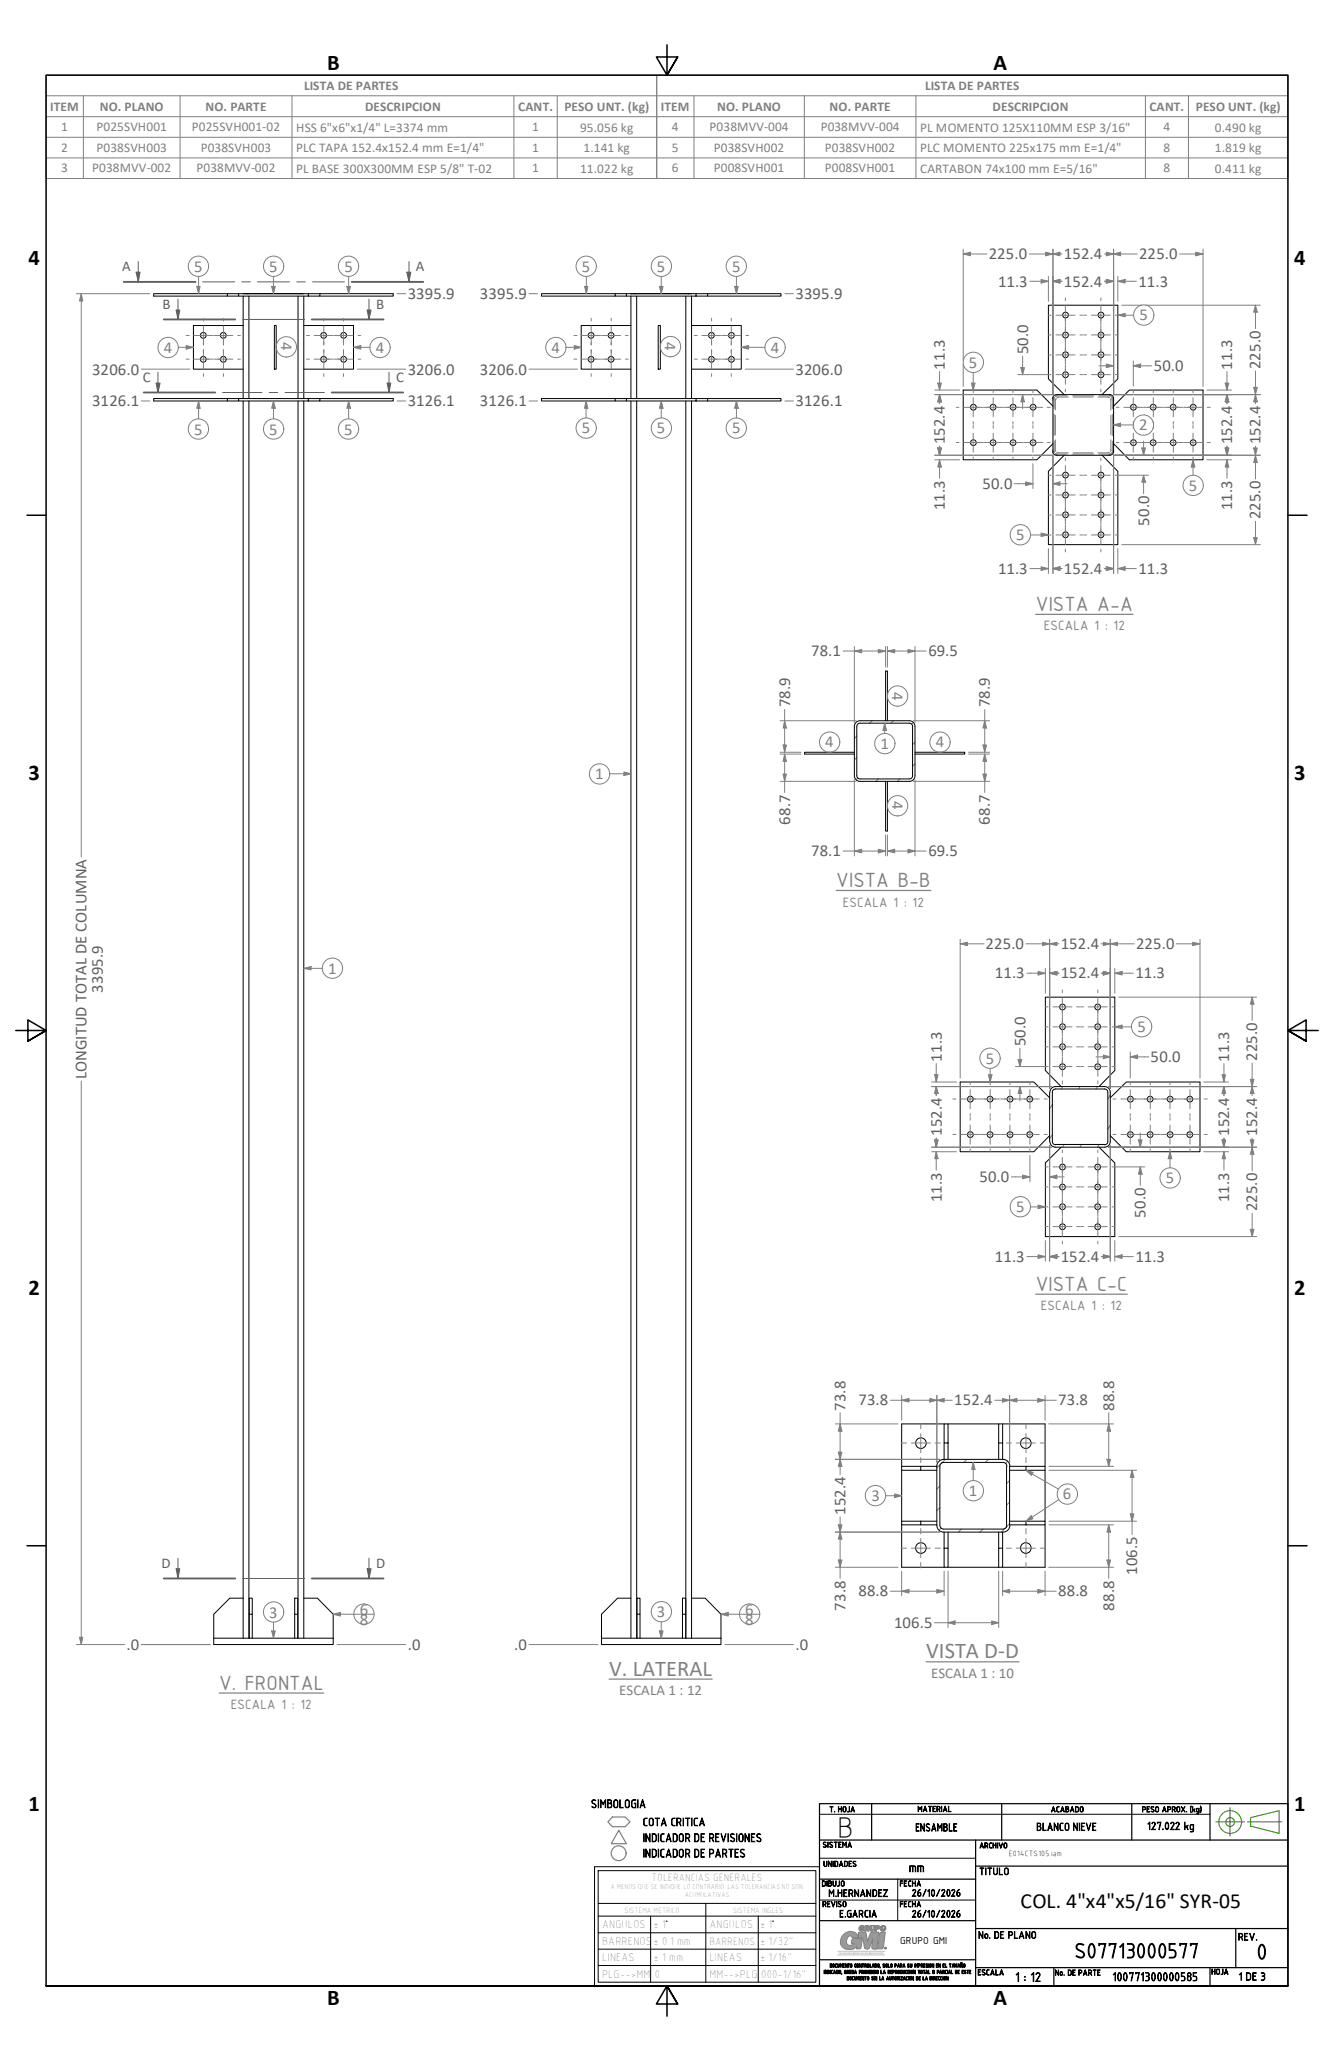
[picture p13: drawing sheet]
<svg xmlns="http://www.w3.org/2000/svg" width="279mm" height="432mm" viewBox="0 0 279 432" stroke-linecap="round" stroke-linejoin="round" font-family="sans-serif">
<defs><g id="words">
<text font-size="6.2" x="175.3" y="384.8">B</text>
<g font-size="4.7">
<text x="68.5" y="14.7">B</text>
<text x="208.1" y="14.7">A</text>
<text x="6" y="55.5">4</text>
<text x="271.1" y="55.5">4</text>
<text x="6" y="163.4">3</text>
<text x="271.1" y="163.4">3</text>
<text x="6" y="271.4">2</text>
<text x="271.1" y="271.4">2</text>
<text x="6" y="379.3">1</text>
<text x="271.1" y="379.3">1</text>
<text x="68.5" y="420.1">B</text>
<text x="208.1" y="420.1">A</text>
</g>
<g font-size="4.7" fill="#808080">
<text x="194" y="347.5">VISTA D-D</text>
<text x="127.6" y="351.2">V. LATERAL</text>
</g>
<g font-size="4.6" fill="#808080">
<text x="216.9" y="128">VISTA A-A</text>
<text x="175.1" y="185.9">VISTA B-B</text>
<text x="216.9" y="270.4">VISTA C-C</text>
<text x="45.9" y="354.1">V. FRONTAL</text>
</g>
<text font-size="4.6" x="263.1" y="410.4">0</text>
<text font-size="4.5" x="213.7" y="399.7">COL. 4&quot;x4&quot;x5/16&quot; SYR-05</text>
<text font-size="4.4" x="225" y="410.1">S07713000577</text>
<g font-size="3.5" fill="#808080">
<text x="40.6" y="57">5</text>
<text x="56.4" y="57">5</text>
<text x="72.1" y="57">5</text>
<text x="121.9" y="56.9">5</text>
<text x="137.6" y="56.9">5</text>
<text x="153.4" y="56.9">5</text>
<text x="58.9" y="71.8" transform="rotate(90 58.9 71.8)">4</text>
<text x="139.3" y="71.7" transform="rotate(90 139.3 71.7)">4</text>
<text x="238.7" y="67.1">5</text>
<text x="34.3" y="73.9">4</text>
<text x="78.7" y="73.9">4</text>
<text x="115.5" y="73.9">4</text>
<text x="161.4" y="73.9">4</text>
<text x="202.9" y="77">5</text>
<text x="40.6" y="91.1">5</text>
<text x="56.4" y="91.1">5</text>
<text x="72.1" y="91.1">5</text>
<text x="121.9" y="90.8">5</text>
<text x="137.6" y="90.8">5</text>
<text x="153.4" y="90.8">5</text>
<text x="238.6" y="90.2">2</text>
<text x="249" y="102.8">5</text>
<text x="212.9" y="113.2">5</text>
<text x="186.9" y="144.9" transform="rotate(90 186.9 144.9)">4</text>
<text x="172.8" y="156.6">4</text>
<text x="184.4" y="157">1</text>
<text x="196" y="156.6">4</text>
<text x="124.7" y="163.3">1</text>
<text x="186.9" y="167.9" transform="rotate(90 186.9 167.9)">4</text>
<text x="68.7" y="204">1</text>
<text x="238.3" y="216.3">5</text>
<text x="206.5" y="222.8">5</text>
<text x="244.2" y="247.9">5</text>
<text x="212.9" y="253.9">5</text>
<text x="182.5" y="314.5">3</text>
<text x="202.9" y="313.4">1</text>
<text x="222.6" y="314.1">6</text>
<text x="56.4" y="338.9">3</text>
<text x="75.4" y="338.3">6</text>
<text x="75.4" y="340.4">8</text>
<text x="137.6" y="338.8">3</text>
<text x="156.1" y="338.3">6</text>
<text x="156.1" y="340.4">8</text>
</g>
<g font-size="3.5" fill="#5f5f5f">
<text x="207.1" y="54.3">225.0</text>
<text x="222.8" y="54.3">152.4</text>
<text x="238.6" y="54.3">225.0</text>
<text x="85.4" y="62.7">3395.9</text>
<text x="100.5" y="62.7">3395.9</text>
<text x="166.6" y="62.7">3395.9</text>
<text x="209" y="60.1">11.3</text>
<text x="222.8" y="60.1">152.4</text>
<text x="238.4" y="60.1">11.3</text>
<text x="197.9" y="77.5" transform="rotate(-90 197.9 77.5)">11.3</text>
<text x="215.3" y="74.2" transform="rotate(-90 215.3 74.2)">50.0</text>
<text x="241.7" y="77.8">50.0</text>
<text x="258.1" y="77.5" transform="rotate(-90 258.1 77.5)">11.3</text>
<text x="264" y="77.3" transform="rotate(-90 264 77.3)">225.0</text>
<text x="19.3" y="78.5">3206.0</text>
<text x="85.4" y="78.5">3206.0</text>
<text x="100.5" y="78.5">3206.0</text>
<text x="166.6" y="78.5">3206.0</text>
<text x="19.3" y="85.2">3126.1</text>
<text x="85.4" y="85.2">3126.1</text>
<text x="100.5" y="85.2">3126.1</text>
<text x="166.6" y="85.2">3126.1</text>
<text x="197.9" y="93.1" transform="rotate(-90 197.9 93.1)">152.4</text>
<text x="258.1" y="93.1" transform="rotate(-90 258.1 93.1)">152.4</text>
<text x="264" y="93.1" transform="rotate(-90 264 93.1)">152.4</text>
<text x="197.9" y="106.9" transform="rotate(-90 197.9 106.9)">11.3</text>
<text x="205.8" y="102.4">50.0</text>
<text x="258.1" y="106.9" transform="rotate(-90 258.1 106.9)">11.3</text>
<text x="240.7" y="110.1" transform="rotate(-90 240.7 110.1)">50.0</text>
<text x="264" y="108.8" transform="rotate(-90 264 108.8)">225.0</text>
<text x="209" y="120.3">11.3</text>
<text x="222.8" y="120.3">152.4</text>
<text x="238.4" y="120.3">11.3</text>
<text x="169.9" y="137.5">78.1</text>
<text x="194.4" y="137.5">69.5</text>
<text x="165.5" y="148.2" transform="rotate(-90 165.5 148.2)">78.9</text>
<text x="207.3" y="148.2" transform="rotate(-90 207.3 148.2)">78.9</text>
<text x="165.5" y="172.8" transform="rotate(-90 165.5 172.8)">68.7</text>
<text x="207.3" y="172.8" transform="rotate(-90 207.3 172.8)">68.7</text>
<text x="169.9" y="179.4">78.1</text>
<text x="194.4" y="179.4">69.5</text>
<text x="206.4" y="198.9">225.0</text>
<text x="222.2" y="198.9">152.4</text>
<text x="237.9" y="198.9">225.0</text>
<text x="21.5" y="208" transform="rotate(-90 21.5 208)">3395.9</text>
<text x="208.3" y="205">11.3</text>
<text x="222.2" y="205">152.4</text>
<text x="237.8" y="205">11.3</text>
<text x="214.8" y="219.2" transform="rotate(-90 214.8 219.2)">50.0</text>
<text x="18.1" y="226.1" transform="rotate(-90 18.1 226.1)">LONGITUD TOTAL DE COLUMNA</text>
<text x="197.2" y="222.4" transform="rotate(-90 197.2 222.4)">11.3</text>
<text x="241" y="222.5">50.0</text>
<text x="257.4" y="222.4" transform="rotate(-90 257.4 222.4)">11.3</text>
<text x="263.3" y="222.2" transform="rotate(-90 263.3 222.2)">225.0</text>
<text x="197.2" y="238" transform="rotate(-90 197.2 238)">152.4</text>
<text x="257.4" y="238" transform="rotate(-90 257.4 238)">152.4</text>
<text x="263.3" y="238" transform="rotate(-90 263.3 238)">152.4</text>
<text x="197.2" y="251.8" transform="rotate(-90 197.2 251.8)">11.3</text>
<text x="205.2" y="247.7">50.0</text>
<text x="257.4" y="251.8" transform="rotate(-90 257.4 251.8)">11.3</text>
<text x="239.9" y="255.1" transform="rotate(-90 239.9 255.1)">50.0</text>
<text x="263.3" y="253.7" transform="rotate(-90 263.3 253.7)">225.0</text>
<text x="208.3" y="264.4">11.3</text>
<text x="222.2" y="264.4">152.4</text>
<text x="237.8" y="264.4">11.3</text>
<text x="177.1" y="295.6" transform="rotate(-90 177.1 295.6)">73.8</text>
<text x="179.8" y="294.4">73.8</text>
<text x="199.8" y="294.4">152.4</text>
<text x="221.6" y="294.4">73.8</text>
<text x="233.4" y="295.6" transform="rotate(-90 233.4 295.6)">88.8</text>
<text x="177.1" y="317.4" transform="rotate(-90 177.1 317.4)">152.4</text>
<text x="179.8" y="334.5">88.8</text>
<text x="221.6" y="334.5">88.8</text>
<text x="238.2" y="330" transform="rotate(-90 238.2 330)">106.5</text>
<text x="177.1" y="337.4" transform="rotate(-90 177.1 337.4)">73.8</text>
<text x="187.3" y="341.1">106.5</text>
<text x="233.4" y="337.4" transform="rotate(-90 233.4 337.4)">88.8</text>
<text x="26.5" y="345.6">.0</text>
<text x="85.4" y="345.6">.0</text>
<text x="107.7" y="345.6">.0</text>
<text x="166.6" y="345.6">.0</text>
</g>
<g font-size="3.1" fill="#5f5f5f">
<text x="25.6" y="56.8">A</text>
<text x="87.1" y="56.8">A</text>
<text x="34" y="64.7">B</text>
<text x="78.8" y="64.7">B</text>
<text x="29.9" y="80">C</text>
<text x="83" y="80">C</text>
<text x="33.8" y="328.4">D</text>
<text x="78.8" y="328.4">D</text>
</g>
<g font-size="3.1" fill="#808080">
<text x="195" y="351.6">ESCALA 1 : 10</text>
<text x="129.7" y="355.2">ESCALA 1 : 12</text>
</g>
<g font-size="3" fill="#808080">
<text x="218.6" y="132.1">ESCALA 1 : 12</text>
<text x="176.5" y="189.9">ESCALA 1 : 12</text>
<text x="218" y="274.5">ESCALA 1 : 12</text>
<text x="48.3" y="358.1">ESCALA 1 : 12</text>
</g>
<g font-size="2.8" fill="#808080">
<text x="10.5" y="23.2">ITEM</text>
<text x="20.9" y="23.2">NO. PLANO</text>
<text x="43.1" y="23.2">NO. PARTE</text>
<text x="63.7" y="18.9">LISTA DE PARTES</text>
<text x="76.5" y="23.2">DESCRIPCION</text>
<text x="108.5" y="23.2">CANT.</text>
<text x="118.2" y="23.2">PESO UNT. (kg)</text>
<text x="138.4" y="23.2">ITEM</text>
<text x="150.2" y="23.2">NO. PLANO</text>
<text x="173.7" y="23.2">NO. PARTE</text>
<text x="193.7" y="18.9">LISTA DE PARTES</text>
<text x="207.9" y="23.2">DESCRIPCION</text>
<text x="240.8" y="23.2">CANT.</text>
<text x="250.4" y="23.2">PESO UNT. (kg)</text>
<text x="12.8" y="27.5">1</text>
<text x="20.2" y="27.5">P025SVH001</text>
<text x="40.2" y="27.5">P025SVH001-02</text>
<text x="62" y="27.6">HSS 6&quot;x6&quot;x1/4&quot; L=3374 mm</text>
<text x="111.4" y="27.5">1</text>
<text x="121.5" y="27.6">95.056 kg</text>
<text x="140.7" y="27.5">4</text>
<text x="148.6" y="27.5">P038MVV-004</text>
<text x="171.9" y="27.5">P038MVV-004</text>
<text x="192.7" y="27.6">PL MOMENTO 125X110MM ESP 3/16&quot;</text>
<text x="243.7" y="27.5">4</text>
<text x="254.4" y="27.6">0.490 kg</text>
<text x="12.8" y="31.8">2</text>
<text x="20.2" y="31.8">P038SVH003</text>
<text x="42" y="31.8">P038SVH003</text>
<text x="62" y="31.9">PLC TAPA 152.4x152.4 mm E=1/4&quot;</text>
<text x="111.4" y="31.8">1</text>
<text x="122.2" y="31.9">1.141 kg</text>
<text x="140.7" y="31.8">5</text>
<text x="149.5" y="31.8">P038SVH002</text>
<text x="172.8" y="31.8">P038SVH002</text>
<text x="192.7" y="31.9">PLC MOMENTO 225x175 mm E=1/4&quot;</text>
<text x="243.7" y="31.8">8</text>
<text x="254.4" y="31.9">1.819 kg</text>
<text x="12.8" y="36.1">3</text>
<text x="19.3" y="36.1">P038MVV-002</text>
<text x="41.1" y="36.1">P038MVV-002</text>
<text x="62" y="36.3">PL BASE 300X300MM ESP 5/8&quot; T-02</text>
<text x="111.4" y="36.1">1</text>
<text x="121.5" y="36.2">11.022 kg</text>
<text x="140.7" y="36.1">6</text>
<text x="149.5" y="36.1">P008SVH001</text>
<text x="172.8" y="36.1">P008SVH001</text>
<text x="192.7" y="36.3">CARTABON 74x100 mm E=5/16&quot;</text>
<text x="243.7" y="36.1">8</text>
<text x="254.4" y="36.2">0.411 kg</text>
</g>
<g font-size="2.7">
<text x="190.3" y="392.1">mm</text>
<text x="212.6" y="415.1">1 : 12</text>
</g>
<g font-size="2.5">
<text x="123.8" y="378.7">SIMBOLOGIA</text>
<text x="134.6" y="382.5">COTA CRITICA</text>
<text x="134.6" y="389.1">INDICADOR DE PARTES</text>
<text x="134.6" y="385.8">INDICADOR DE REVISIONES</text>
<text x="126.1" y="407.5">BARRENOS</text>
<text x="126.1" y="404">ANGULOS</text>
<text x="136.9" y="407.5">± 0.1 mm</text>
<text x="136.9" y="404">± 1</text>
<text x="148.6" y="404">ANGULOS</text>
<text x="159.2" y="404">± 1</text>
<text x="159.2" y="407.5">± 1/32&quot;</text>
<text x="126.1" y="410.9">LINEAS</text>
<text x="136.9" y="410.9">± 1 mm</text>
<text x="148.6" y="410.9">LINEAS</text>
<text x="159.2" y="410.9">± 1/16&quot;</text>
<text x="126.1" y="414.3">PLG--&gt;MM</text>
<text x="136.7" y="414.3">.0</text>
<text x="148.6" y="414.3">MM--&gt;PLG</text>
<text x="158.9" y="414.3">.</text>
<text x="159.4" y="414.3">000-1/16&quot;</text>
<text x="233" y="415">100771300000585</text>
</g>
<g font-size="2.3">
<text x="191.7" y="383.6">ENSAMBLE</text>
<text x="217" y="383.5">BLANCO NIEVE</text>
<text x="240.2" y="383.3">127.022 kg</text>
<text x="136.5" y="394.1">TOLERANCIAS GENERALES</text>
<text x="148.6" y="407.4">BARRENOS</text>
<text x="188.5" y="407.4">GRUPO GMI</text>
<text x="259.4" y="414.8">1 DE 3</text>
</g>
<g font-size="2.1">
<text x="205" y="392.7">TITULO</text>
<text x="173.5" y="397.3">M.HERNANDEZ</text>
<text x="175.8" y="401.6">E.GARCIA</text>
<text x="190.9" y="397.3">26/10/2026</text>
<text x="190.9" y="401.6">26/10/2026</text>
<text x="139.5" y="404">°</text>
<text x="161.8" y="404">°</text>
<text x="204.9" y="406.1">No. DE PLANO</text>
<text x="259.3" y="406.5">REV.</text>
</g>
<g font-size="1.7">
<text x="173.7" y="379.6">T. HOJA</text>
<text x="192.2" y="379.5">MATERIAL</text>
<text x="220.1" y="379.6">ACABADO</text>
<text x="239.1" y="379.6">PESO APROX. (kg)</text>
<text x="172.3" y="387">SISTEMA</text>
<text x="211.3" y="388.8">E014CTS105.iam</text>
<text x="172.1" y="395.2">DIBUJO</text>
<text x="172.4" y="391">UNIDADES</text>
<text x="188.4" y="395.2">FECHA</text>
<text x="130.8" y="400.8">SISTEMA METRICO</text>
<text x="153.5" y="400.7">SISTEMA INGLES</text>
<text x="172.2" y="399.5">REVISO</text>
<text x="188.4" y="399.5">FECHA</text>
<text x="204.7" y="413.8">ESCALA</text>
<text x="220.9" y="413.8">No. DE PARTE</text>
<text x="253.7" y="413.6">HOJA</text>
</g>
<text font-size="1.6" x="205.1" y="387.2">ARCHIVO</text>
<g font-size="1.5">
<text x="128" y="395.9">A MENOS QUE SE INDIQUE LO CONTRARIO. LAS TOLERANCIAS NO SON</text>
<text x="143.4" y="397.5">ACUMULATIVAS.</text>
</g>
<g font-size="1.1">
<text x="172.5" y="413.5">INDICADO, QUEDA PROHIBIDO LA REPRODUCCION TOTAL O PARCIAL DE ESTE</text>
<text x="173.8" y="412.2">DOCUMENTO CONTROLADO, SOLO PARA SU IMPRESION EN EL TAMAÑO</text>
<text x="177.4" y="414.8">DOCUMENTO SIN LA AUTORIZACION DE LA DIRECCION</text>
</g>
<g font-size=".5" fill="#a0a0a0">
<text x="175.7" y="409.4">TECNOLOGÍA</text>
<text x="179.1" y="409.4">INNOVACIÓN</text>
<text x="182.4" y="409.4">EDIFICACIÓN</text>
</g>
</g></defs>
<!-- layer: Sombreado (ANSI) -->
<g fill="none" stroke="#808080" stroke-width=".21">
<path d="M179.5 158.7l-.6 .5M179.5 154.2l-.6 .5M182.7 151l-.6 .5M187.1 151l-.5 .5M191.3 151.4l-.4 .3M191.6 155.5l-.5 .5M179.7 163l-.4 .3M184 163.2l-.5 .5M188.5 163.2l-.5 .5M191.6 160l-.5 .5M220.4 231.4l-.6 .9M220.4 237.7l-.6 .9"/>
<path d="M222.6 227.6l-.4 .6M222.9 239.8l-.3 .5M226.2 227.6l-.3 .6M226.5 239.8l-.3 .5M229.9 227.6l-.3 .6M230.2 239.8l-.3 .5M232.5 229.4l-.5 .9M232.5 235.7l-.5 .9M196.8 315.8l-.6 .7M196.8 311.3l-.6 .7M198 305.8l-1.8 1.7M202.5 305.8l-.6 .6"/>
<path d="M207 305.8l-.6 .6M211 306.2l-.4 .4M211.5 319.2l-1.8 1.8M211.5 314.7l-.7 .6M211.5 310.2l-.7 .6M197.1 320.1l-.4 .4M201.4 320.4l-.7 .6M205.9 320.4l-.7 .6"/>
</g>
<path d="M216.9 128.7h20.4M175.1 186.6h19.8M216.9 271.1h19.2M45.9 354.7h21.9M127.6 351.8h21.6M194 348.2h19.4" fill="none" stroke="#808080" stroke-width=".25"/>
<!-- layer: Visible (ANSI) -->
<g fill="none" stroke="#000" stroke-width=".21">
<path d="M47.6 61.5h-15.4v.5h15.4v-.5h2.4M47.6 62h2.4M50 61.5h14.6v.5h-14.6zM50.9 68.2h-10.4v9.1h10.4M50.9 61.5h12.7M50.9 62v21.5M57.5 68.2h.3v9.1h-.3zM63.6 68.2h10.4v9.1h-10.4M63.6 62v21.5M64.6 62h2.4v-.5h15.4v.5h-15.4M64.6 61.5h2.4M128.8 61.5h-15.4v.5h15.4"/>
<path d="M131.2 61.5h14.6v.5h-14.6zM131.2 61.5h-2.4v.5h2.4M132.1 68.2h-10.4v9.1h10.4M132.1 61.5h.1M132.1 61.5h12.7M132.1 62v21.5M137.9 68.2h.4v9.1h-.4zM144.8 68.2h10.5v9.1h-10.5M144.8 62v21.5M145.8 61.5h2.4v.5h-2.4M148.2 61.5h15.4v.5h-15.4M47.6 83.5h-15.4v.5h15.4v-.5h2.4"/>
<path d="M47.6 84h2.4M50 83.5h14.6v.5h-14.6zM50.9 84v259.2M63.6 84v259.2M64.6 84h2.4v-.5h15.4v.5h-15.4M64.6 83.5h2.4M128.8 83.5h-15.4v.5h15.4M131.2 83.5h-2.4v.5h2.4M131.2 83.5h14.6v.5h-14.6zM132.1 84v259.2M144.8 84v259.2M145.8 83.5h2.4v.5h-2.4"/>
<path d="M148.2 83.5h15.4v.5h-15.4M220.5 94.6a.79 .79 0 0 0 .8 .8h11.2M220.5 85.1l-3.3-3.4h-15.5v14.6h15.5l3.3-3.3M220.5 83.4v11.2M222.9 95.4l-3.3 3.3v15.4h14.5v-15.4l-3.3-3.3M222.9 82.7l-3.3-3.3v-15.5h14.5v15.5l-3.3 3.3M232.4 82.7a.79 .79 0 0 1 .8 .8v11.1M232.5 82.7h-11.2a.79 .79 0 0 0-.8 .8M233.2 85.1l3.3-3.4h15.5v14.6h-15.5l-3.3-3.3M233.2 94.6a.79 .79 0 0 1-.8 .8M178.9 157.6h-10.4v.4h10.4M178.9 152.2v10.3"/>
<path d="M179.5 152.2v10.3M180.1 151.5a.67 .67 0 0 0-.6 .7M180.1 151a1.17 1.17 0 0 0-1.2 1.2M180.1 151.5h10.3M180.1 151h10.3M185.5 151v-10.4h.4v10.4M190.5 151.5a.67 .67 0 0 1 .6 .7M190.5 151a1.17 1.17 0 0 1 1.1 1.2M191.1 152.2v10.3M191.6 157.6h10.5v.4h-10.5M191.6 152.2v10.3M178.9 162.5a1.17 1.17 0 0 0 1.2 1.2"/>
<path d="M179.5 162.5a.67 .67 0 0 0 .6 .7M180.1 163.2h10.3M180.1 163.7h10.3M185.5 163.7v10.4h.4v-10.4M191.1 162.5a.67 .67 0 0 1-.6 .7M191.6 162.5a1.17 1.17 0 0 1-1.1 1.2M219.8 230l-3.3-3.3h-15.4v14.6h15.4l3.3-3.4M219.8 228.9v10.2M219.9 228.8a1.18 1.18 0 0 1 1.1-1.2h10.4a1.17 1.17 0 0 1 1.1 1.2M219.9 239.2a1.17 1.17 0 0 0 1.2 1.1h10.3a1.18 1.18 0 0 0 1.1-1.1M220.4 228.9v10.2M220.4 228.8a.67 .67 0 0 1 .6-.6h10.4a.67 .67 0 0 1 .6 .6"/>
<path d="M220.4 239.2a.67 .67 0 0 0 .7 .6M221 239.8h10.4M222.2 227.6l-3.3-3.3v-15.4h14.6v15.4l-3.3 3.3M232 239.2a.67 .67 0 0 1-.6 .6M232 228.9v10.2M232.5 230l3.4-3.3h15.4v14.6h-15.4l-3.4-3.4M232.5 228.9v10.2M222.2 240.3l-3.3 3.3v15.5h14.6v-15.5l-3.3-3.3M197.7 298.3h.9v4h-.9zM197.7 298.3h-8.9v8.9M198.6 298.3h10.6M209.2 298.3h.8v4h-.8z"/>
<path d="M210 298.3h8.9v8.9M188.8 307.2h4v.8h-4zM188.8 318.7h4v.8h-4zM188.8 319.5v8.9h8.9M188.8 308v10.7M192.8 318.7h3.4M192.8 319.5h3.4M192.8 308h3.4M196.2 319.6a1.43 1.43 0 0 0 1.4 1.4h12.5a1.43 1.43 0 0 0 1.4-1.4M196.2 307.1v12.4M196.8 307.2a.79 .79 0 0 1 .9-.8h12.4a.79 .79 0 0 1 .8 .8M196.8 319.6a.79 .79 0 0 0 .9 .8h12.4a.79 .79 0 0 0 .8-.8"/>
<path d="M196.8 307.1v12.4M197.7 302.3v3.5M198.6 302.3v3.5M209.2 302.3v3.5M210 302.3v3.5M210.8 307.1v12.4M211.5 318.7h3.4M211.5 319.5h3.4M211.5 307.2h3.4M211.5 308h3.4M211.5 307.1v12.4M211.5 307.2a1.43 1.43 0 0 0-1.4-1.4h-12.4a1.43 1.43 0 0 0-1.5 1.4h-3.4"/>
<path d="M214.9 318.7h4v.8h-4zM214.9 307.2h4v.8h-4zM218.9 319.5v8.9h-8.9M218.9 308v10.7M50.9 334.8h-2.8l-3.3 3.4v5M52.2 334.8h.6v3.4h-.6zM52.2 338.2v5h.6M52.8 338.2v5M61.7 334.8h.7v3.4h-.7zM61.7 338.2v5h.7M62.4 338.2v5M63.6 334.8h2.9l3.3 3.4v5"/>
<path d="M132.1 334.8h-2.8l-3.3 3.4v5M133.4 334.8h.6v3.4h-.6zM133.4 338.2v5h.6M134 338.2v5M142.9 334.8h.7v3.4h-.7zM142.9 338.2v5h.7M143.6 338.2v5M144.8 334.8h2.9l3.3 3.4v5M197.7 324.4h.9v4h-.9zM197.7 321v3.4M198.6 328.4h10.6M198.6 321v3.4"/>
<path d="M209.2 324.4h.8v4h-.8zM209.2 321v3.4M210 321v3.4M44.8 343.2v1.4h25v-1.4M44.8 343.2h7.4M52.8 343.2h8.9M62.4 343.2h7.4M126 343.2v1.4h25v-1.4M126 343.2h7.4M134 343.2h8.9M143.6 343.2h7.4"/>
<circle cx="42.6" cy="70.3" r=".6"/>
<circle cx="42.6" cy="75.3" r=".6"/>
<circle cx="46.8" cy="75.3" r=".6"/>
<circle cx="46.8" cy="70.3" r=".6"/>
<circle cx="67.8" cy="75.3" r=".6"/>
<circle cx="67.8" cy="70.3" r=".6"/>
<circle cx="72" cy="75.3" r=".6"/>
<circle cx="72" cy="70.3" r=".6"/>
<circle cx="123.8" cy="75.3" r=".6"/>
<circle cx="123.8" cy="70.3" r=".6"/>
<circle cx="128" cy="70.3" r=".6"/>
<circle cx="128" cy="75.3" r=".6"/>
<circle cx="149" cy="75.3" r=".6"/>
<circle cx="149" cy="70.3" r=".6"/>
<circle cx="153.2" cy="75.3" r=".6"/>
<circle cx="153.2" cy="70.3" r=".6"/>
<circle cx="223.2" cy="70.2" r=".6"/>
<circle cx="223.2" cy="74.3" r=".6"/>
<circle cx="223.2" cy="66" r=".6"/>
<circle cx="223.2" cy="78.5" r=".6"/>
<circle cx="230.6" cy="74.3" r=".6"/>
<circle cx="230.6" cy="70.2" r=".6"/>
<circle cx="230.6" cy="66" r=".6"/>
<circle cx="230.6" cy="78.5" r=".6"/>
<circle cx="203.9" cy="85.3" r=".6"/>
<circle cx="203.9" cy="92.7" r=".6"/>
<circle cx="208" cy="85.3" r=".6"/>
<circle cx="208" cy="92.7" r=".6"/>
<circle cx="212.2" cy="85.3" r=".6"/>
<circle cx="212.2" cy="92.7" r=".6"/>
<circle cx="216.4" cy="92.7" r=".6"/>
<circle cx="216.4" cy="85.3" r=".6"/>
<circle cx="223.2" cy="99.5" r=".6"/>
<circle cx="230.6" cy="99.5" r=".6"/>
<circle cx="237.4" cy="92.7" r=".6"/>
<circle cx="237.4" cy="85.3" r=".6"/>
<circle cx="241.5" cy="85.3" r=".6"/>
<circle cx="241.5" cy="92.7" r=".6"/>
<circle cx="245.7" cy="92.7" r=".6"/>
<circle cx="245.7" cy="85.3" r=".6"/>
<circle cx="249.9" cy="92.7" r=".6"/>
<circle cx="249.9" cy="85.3" r=".6"/>
<circle cx="223.2" cy="103.7" r=".6"/>
<circle cx="223.2" cy="107.9" r=".6"/>
<circle cx="223.2" cy="112" r=".6"/>
<circle cx="230.6" cy="112" r=".6"/>
<circle cx="230.6" cy="103.7" r=".6"/>
<circle cx="230.6" cy="107.9" r=".6"/>
<circle cx="222.5" cy="211" r=".6"/>
<circle cx="222.5" cy="219.3" r=".6"/>
<circle cx="222.5" cy="215.1" r=".6"/>
<circle cx="229.9" cy="219.3" r=".6"/>
<circle cx="229.9" cy="211" r=".6"/>
<circle cx="229.9" cy="215.1" r=".6"/>
<circle cx="203.2" cy="230.3" r=".6"/>
<circle cx="203.2" cy="237.7" r=".6"/>
<circle cx="207.4" cy="237.7" r=".6"/>
<circle cx="207.4" cy="230.3" r=".6"/>
<circle cx="211.6" cy="230.3" r=".6"/>
<circle cx="211.6" cy="237.7" r=".6"/>
<circle cx="215.7" cy="237.7" r=".6"/>
<circle cx="215.7" cy="230.3" r=".6"/>
<circle cx="222.5" cy="223.5" r=".6"/>
<circle cx="229.9" cy="223.5" r=".6"/>
<circle cx="236.8" cy="237.7" r=".6"/>
<circle cx="236.8" cy="230.3" r=".6"/>
<circle cx="240.9" cy="237.7" r=".6"/>
<circle cx="240.9" cy="230.3" r=".6"/>
<circle cx="245.1" cy="230.3" r=".6"/>
<circle cx="245.1" cy="237.7" r=".6"/>
<circle cx="249.2" cy="230.3" r=".6"/>
<circle cx="249.2" cy="237.7" r=".6"/>
<circle cx="222.5" cy="252.8" r=".6"/>
<circle cx="222.5" cy="244.5" r=".6"/>
<circle cx="222.5" cy="257" r=".6"/>
<circle cx="222.5" cy="248.7" r=".6"/>
<circle cx="229.9" cy="252.8" r=".6"/>
<circle cx="229.9" cy="248.7" r=".6"/>
<circle cx="229.9" cy="244.5" r=".6"/>
<circle cx="229.9" cy="257" r=".6"/>
<circle cx="192.9" cy="302.4" r="1.11"/>
<circle cx="214.9" cy="302.4" r="1.11"/>
<circle cx="192.9" cy="324.3" r="1.11"/>
<circle cx="214.9" cy="324.3" r="1.11"/>
</g>
<!-- layer: Visible fina (ANSI) -->
<path d="M51.7 61.5h.1M52.1 62v21.5M62.4 62v21.5M62.9 61.5h.1M132.9 61.5h.1M133.3 62v21.5M143.6 62v21.5M144.1 61.5h.1M52.1 84v259.2M62.4 84v259.2M133.3 84v259.2M143.6 84v259.2" fill="none" stroke="#000" stroke-width=".21"/>
<!-- layer: Oculto (ANSI) -->
<g fill="none" stroke="#808080" stroke-width=".21">
<path d="M220.5 94.2l.2 .6M220.7 83.2l-.2 .7M220.8 86.8v4.4M220.8 92.4l.1 2.5M220.9 83.2l-.1 2.5M221 95.1h.1M221 83h.1M221 87v4.1M221 92.1l.1 2.5M221 95.1h2.5M221.1 83.6h.1M221.1 83.6l-.1 2.3"/>
<path d="M221.1 95.2l.6 .2M221.4 94.7l.3 .2h2.1M221.7 82.7l-.6 .2M223.5 82.9l-2.5 .1M223.8 83.2h-2.1l-.3 .1M224.7 95.1h4.4M224.7 82.9h4.4M224.8 83.2h4.1M224.8 94.9h4.1M229.9 83.2h2.1l.3 .1M230.2 82.9l2.5 .1M232 82.7l.6 .2"/>
<path d="M232.3 94.7l-.3 .2h-2.1M232.6 83.6h.1M232.6 83.6l.1 2.3M232.6 95.2l-.6 .2M232.7 95.1h.1M232.7 83h.1M232.7 87v4.1M232.7 92.1l-.1 2.5M232.7 95.1h-2.5M232.9 83.2l.1 .2v2.3M233 86.8v4.4M233 92.4v2.2l-.1 .3"/>
<path d="M233 83.2l.2 .7M233.2 94.2l-.2 .6"/>
</g>
<!-- layer: Sombreado (ANSI) -->
<g fill="#9d9999">
<path d="M176.7 405.3a1.81 1.81 0 0 1 3.1 .5v-1h1.5l.4 1.9 .7-1.8 1.6-.1-.4 3.6h-.7l-.3-.3 .2-1.9-.8 2a.71 .71 0 0 1-1-.1l-.3-2.1h-2.3v-.2l-.2-.2a1.1 1.1 0 0 0-.9 .8 1.1 1.1 0 0 0 .4 1.1h.8l.4-.3h-.6l.1-.9 .4-.2 1.7 .1 .1 .2-.3 1.7-.2 .2h-.7l.1-.4a2.02 2.02 0 0 1-3.5-.9v-.2a2.29 2.29 0 0 1 .7-1.5z" fill-rule="evenodd"/>
<path d="M184.4 404.9l1-.1-.4 3.1-.2 .4h-1l.4-3.2z" fill-rule="evenodd"/>
<path d="M180 403.7l.2-.2a.51 .51 0 0 1 .8 .4h-.3l-.1-.2a.35 .35 0 0 0-.4 .2 .35 .35 0 0 0 .1 .4l.4-.1h-.2v-.3h.5l-.1 .7-.2-.1a.55 .55 0 0 1-.7-.1 .55 .55 0 0 1 0-.7z" fill-rule="evenodd"/>
<path d="M181.5 403.7v.2h.3v-.2zM181.2 403.5l-.1 1.1h.3v-.4h.3v.4h.3l.1-1.1z" fill-rule="evenodd"/>
<path d="M182.4 403.4h.2v1l.3-.1v-.9h.4l-.1 .8a.48 .48 0 0 1-.5 .4 .48 .48 0 0 1-.5-.4z" fill-rule="evenodd"/>
<path d="M183.6 403.7v.2h.4v-.2zM183.3 403.5v1.1h.3v-.4h.3a.38 .38 0 0 0 .4-.4 .38 .38 0 0 0-.4-.4z" fill-rule="evenodd"/>
<path d="M184.4 403.7l.4 .2-.4 .5z" fill-rule="evenodd"/>
<path d="M184.5 404.4l.5-.3v.5z" fill-rule="evenodd"/>
<path d="M185.1 404.1h.2l.1 .3-.4 .2z" fill-rule="evenodd"/>
<path d="M185.3 404h.2v.3z" fill-rule="evenodd"/>
<path d="M185.4 403.7l.1 .2h-.2z" fill-rule="evenodd"/>
<path d="M185.2 403.5l.2 .2h-.2z" fill-rule="evenodd"/>
<path d="M184.8 403.4h.3l.1 .2-.2 .1z" fill-rule="evenodd"/>
<path d="M184.5 403.6l.3-.2 .1 .3h-.5z" fill-rule="evenodd"/>
</g>
<g fill="#c0c0c0">
<path d="M185.4 408.1l.1 .1z" fill-rule="evenodd"/>
<path d="M185.5 408.1l.1 .1zM185.4 408l.1 .1z" fill-rule="evenodd"/>
</g>
<path d="M9.7 20.1v-4.4h127.8v4.4M9.7 20.1h127.8v4.3M9.7 20.1v17.3h127.8v-13M9.7 24.4h127.8M9.7 28.8h127.8M9.7 33.1h127.8M17.5 20.1v17.3M37.7 20.1v17.3M61.2 20.1v17.3M107.6 20.1v17.3M116.7 20.1v17.3" fill="none" stroke="#808080" stroke-width=".21"/>
<path d="M25.9 59.1h15.1M29 57v2.1M42.4 59.1h6.7M50.6 59.1h1.9M53.9 59.1h6.7M62.2 59.1h1.7M65.5 59.1h6.6M73.7 59.1h14.9" fill="none" stroke="#5f5f5f" stroke-width=".21"/>
<path d="M25.9 59.1h15.1M73.7 59.1h14.9" fill="none" stroke="#5f5f5f" stroke-width=".38"/>
<path d="M28.5 57h.8l-.3 2.1z" fill="#5f5f5f"/>
<path d="M28.5 57h.8l-.3 2.1zM29 54.8v2.2M85.7 57v2.1" fill="none" stroke="#5f5f5f" stroke-width=".21"/>
<path d="M85.2 57h.8l-.3 2.1z" fill="#5f5f5f"/>
<path d="M85.2 57h.8l-.3 2.1zM85.7 54.8v2.2M34.3 66.9h15M37.3 65v1.9M50.8 66.9h13M65.3 66.9h15" fill="none" stroke="#5f5f5f" stroke-width=".21"/>
<path d="M34.3 66.9h15M65.3 66.9h15" fill="none" stroke="#5f5f5f" stroke-width=".38"/>
<path d="M36.9 65h.8l-.4 1.9z" fill="#5f5f5f"/>
<path d="M36.9 65h.8l-.4 1.9zM37.3 62.7v2.3M77.3 65v1.9" fill="none" stroke="#5f5f5f" stroke-width=".21"/>
<path d="M76.9 65h.8l-.4 1.9z" fill="#5f5f5f"/>
<path d="M76.9 65h.8l-.4 1.9zM77.3 62.7v2.3M30.1 82.2h15M33.1 80.3v1.9M46.6 82.2h8.3M56.4 82.2h1.8M59.7 82.2h8.2M69.5 82.2h15" fill="none" stroke="#5f5f5f" stroke-width=".21"/>
<path d="M30.1 82.2h15M69.5 82.2h15" fill="none" stroke="#5f5f5f" stroke-width=".38"/>
<path d="M32.7 80.3h.8l-.4 1.9z" fill="#5f5f5f"/>
<path d="M33.1 78v2.3M32.7 80.3h.8l-.4 1.9zM81.5 80.3v1.9" fill="none" stroke="#5f5f5f" stroke-width=".21"/>
<path d="M81.1 80.3h.8l-.4 1.9z" fill="#5f5f5f"/>
<path d="M81.5 78v2.3M81.1 80.3h.8l-.4 1.9zM34.3 330.7h15M37.3 328.7v2M50.8 330.7h13M65.3 330.7h15" fill="none" stroke="#5f5f5f" stroke-width=".21"/>
<path d="M34.3 330.7h15M65.3 330.7h15" fill="none" stroke="#5f5f5f" stroke-width=".38"/>
<path d="M36.9 328.7h.8l-.4 2z" fill="#5f5f5f"/>
<path d="M36.9 328.7h.8l-.4 2zM37.3 326.5v2.2M77.3 328.7v2" fill="none" stroke="#5f5f5f" stroke-width=".21"/>
<path d="M76.9 328.7h.8l-.4 2z" fill="#5f5f5f"/>
<path d="M76.9 328.7h.8l-.4 2zM77.3 326.5v2.2" fill="none" stroke="#5f5f5f" stroke-width=".21"/>
<path d="M137.5 20.1v-4.4h132.2v4.4M137.5 20.1h132.2v4.3M137.5 20.1v17.3h132.2v-13M137.5 24.4h132.2M137.5 28.8h132.2M137.5 33.1h132.2M145.4 20.1v17.3M168.5 20.1v17.3M191.8 20.1v17.3M239.9 20.1v17.3M248.9 20.1v17.3" fill="none" stroke="#808080" stroke-width=".21"/>
<g fill="none" stroke="#808080" stroke-width=".21">
<path d="M176.7 405.3a1.78 1.78 0 0 1 3.1 .5v-1h1.5l.4 1.9 .7-1.8 1.6-.1-.4 3.6h-.7l-.3-.3 .2-1.9-.7 1.9a.58 .58 0 0 1-.5 .3 .58 .58 0 0 1-.6-.4l-.3-2h-2.3l-.2-.4a.97 .97 0 0 0-.9 1.4 .89 .89 0 0 0 .7 .6 .89 .89 0 0 0 .9-.4h-.6l.2-.9 .3-.2h1.5l.2 .2-.2 1.8-.2 .2h-.7l.1-.4a2.02 2.02 0 0 1-3.5-.9v-.2a2.29 2.29 0 0 1 .7-1.5zM180 403.7a.52 .52 0 0 1 .5-.3 .52 .52 0 0 1 .5 .5h-.3a.28 .28 0 0 0-.4-.2 .28 .28 0 0 0-.1 .4 .28 .28 0 0 0 .5 .1h-.2v-.3h.5l-.1 .7-.2-.1a.55 .55 0 0 1-.7-.1 .55 .55 0 0 1 0-.7zM181.2 403.5h.9l-.1 1.1h-.3v-.4h-.3v.4h-.3zM181.5 403.7h.3v.2h-.3zM182.4 403.4h.2v1l.3-.1v-.9h.4l-.1 .8a.48 .48 0 0 1-.5 .4 .48 .48 0 0 1-.5-.4zM182.6 403.4h.1M183.3 403.5l.6-.1a.38 .38 0 0 1 .4 .4 .38 .38 0 0 1-.4 .4h-.3v.4h-.3zM183.6 403.7h.4v.2h-.4zM184.4 403.7l.4 .2-.4 .5zM184.4 404.9l1-.1-.4 3.1-.2 .4h-1l.4-3.2zM184.5 404.4l.5-.3v.5zM184.5 403.6l.3-.2 .1 .3h-.5z"/>
<path d="M184.8 403.4h.3l.1 .2-.2 .1zM184.8 403.4h.1M185.1 404.1h.2l.1 .3-.4 .2zM185.2 403.5l.2 .2h-.2zM185.2 403.5h.1M185.3 404h.1a.16 .16 0 0 1 .1 .1 .16 .16 0 0 1-.1 .2zM185.4 408.1l.1 .1zM185.4 408.2h.1M185.4 403.7l.1 .2h-.2z"/>
<circle cx="185.5" cy="408.1" r=".16"/>
</g>
<g fill="none" stroke="#c0c0c0" stroke-width=".21">
<path d="M175.5 409.6h9.8M175.5 408.8h9.8"/>
<circle cx="178.8" cy="409.2" r=".1"/>
<circle cx="182.1" cy="409.2" r=".1"/>
</g>
<!-- layer: 0 -->
<path d="M124.5 391.1h47.1v25h-47.1zM125.3 391.9h45.6v23.4h-45.6zM125.3 398.8h45.6M147.8 398.8v16.5M125.3 401.4h45.6M125.3 404.9h45.6M125.3 408.4h45.6M125.3 411.8h45.6M136.3 401.4v13.9M158.8 401.4v13.9" fill="none" stroke="#000" stroke-width=".21"/>
<!-- layer: C.Datos -->
<path d="M257.6 378.7v6M254.6 381.7h6.1M261.3 381.7h7.2" fill="none" stroke="#00f" stroke-width=".21"/>
<g fill="none" stroke="#000" stroke-width=".25">
<path d="M171.6 377.9h98.1v38.2h-98.1zM182.6 377.9v7.6M209.8 377.9v7.6M237 377.9v7.6M253.4 377.9v7.6M171.6 393.7h32.7M171.6 385.5h98.1M204.3 391h65.4M204.3 385.5v30.6M171.6 402.4h32.7M171.6 410.6h32.7M204.3 404.1h65.4"/>
<path d="M204.3 412.2h65.4M220.7 412.2v3.9M253.4 412.2v3.9M258.8 404.1v8.1"/>
</g>
<path d="M171.6 389.3h32.7M171.6 398.1h32.7M171.6 380.1h81.8M188 393.7v8.7" fill="none" stroke="#000" stroke-width=".21"/>
<g fill="none" stroke="#269900" stroke-width=".21">
<path d="M261.9 380.8l6-1.5v4.8l-6-1.5z"/>
<circle cx="257.7" cy="381.7" r="2.38"/>
<circle cx="257.7" cy="381.7" r=".92"/>
</g>
<!-- layer: 8 -->
<g fill="none" stroke="#808080" stroke-width=".25">
<path d="M128.3 380.7h2.6l1.1 1-1.1 1h-2.6l-1-1zM129.6 383.5l1.6 2.8h-3.2z"/>
<circle cx="129.6" cy="388.3" r="1.56"/>
</g>
<!-- layer: Borde (ANSI) -->
<path d="M139.7 9.4v6.3l-2.2-3.8h4.4l-2.2 3.8 2.2-3.8M5.7 107.9h4M269.7 107.9h4M3.3 215.9h6.4l-3.9-2.2v4.4l3.9-2.2-3.9 2.2M276.1 215.9h-6.4l3.9-2.2v4.4l-3.9-2.2 3.9 2.2M5.7 323.8h4M269.7 323.8h4M9.7 416.1v-400.4h260v400.4h-260h260M141.9 419.9l-2.2-3.8 2.2 3.8h-4.4l2.2-3.8v6.3" fill="none" stroke="#000" stroke-width=".32"/>
<!-- layer: Cota (ANSI) -->
<path d="M17 343v1.6" fill="none" stroke="#808080" stroke-width=".21"/>
<path d="M16.6 343h.7l-.3 1.6z" fill="#808080"/>
<path d="M17 61.5v1.6M16.6 343h.7l-.3 1.6z" fill="none" stroke="#808080" stroke-width=".21"/>
<path d="M17 61.5l.3 1.6h-.7z" fill="#808080"/>
<path d="M16 61.5h15.4M17 61.5l.3 1.6h-.7zM17 63.1v116.4M17 226.5v116.5M16 344.6h10.1M29.6 344.6h14.4" fill="none" stroke="#808080" stroke-width=".21"/>
<path d="M69.8 338.2h1.5" fill="none" stroke="#808080" stroke-width=".21"/>
<path d="M69.8 338.2l1.5-.4v.8z" fill="#808080"/>
<g fill="none" stroke="#808080" stroke-width=".21">
<path d="M63.6 202.9h1.6M69.8 338.2l1.5-.4v.8zM71.3 338.2h7.1"/>
<circle cx="76.2" cy="338.2" r="2.13"/>
</g>
<!-- layer: Marca de centro (ANSI) -->
<g fill="none" stroke="#808080" stroke-width=".21">
<path d="M39 75.2h.6M39 70.3h.6M40.6 75.2h4M40.6 70.3h4M42.6 66.7v.5M42.6 68.3v4M42.6 73.3v4M42.6 78.3v.6M44.8 75.2h4M44.8 70.3h4M46.8 66.7v.5M46.8 68.3v4"/>
<path d="M46.8 73.3v4M46.8 78.3v.6M49.8 75.2h.6M49.8 70.3h.6M64.2 75.2h.6M64.2 70.3h.6M65.8 75.2h4M65.8 70.3h4M67.8 66.7v.5M67.8 68.3v4M67.8 73.3v4M67.8 78.3v.6"/>
<path d="M70 75.2h4M70 70.3h4M71.9 66.7v.5M71.9 68.3v4M71.9 73.3v4M71.9 78.3v.6M75 75.2h.6M75 70.3h.6M120.2 75.2h.6M120.2 70.3h.6M121.8 75.2h4M121.8 70.3h4"/>
<path d="M123.8 66.7v.5M123.8 68.3v4M123.8 73.3v4M123.8 78.3v.6M126.8 75.2h.6M126.8 70.3h.6M149.6 75.2h.6M149.6 70.3h.6M151.2 75.2h4M151.2 70.3h4M153.2 66.7v.5M153.2 68.3v4"/>
<path d="M153.2 73.3v4M153.2 78.3v.6M156.2 75.2h.6M156.2 70.3h.6"/>
</g>
<path d="M63.6 202.9l1.6-.4v.7z" fill="#808080"/>
<g fill="none" stroke="#808080" stroke-width=".21">
<path d="M57.3 60v1.5M63.6 202.9l1.6-.4v.7zM65.2 202.9h2.3"/>
<circle cx="69.6" cy="202.9" r="2.13"/>
</g>
<!-- layer: Marca de centro (ANSI) -->
<g fill="none" stroke="#808080" stroke-width=".21">
<path d="M219.6 78.5h.6M219.6 70.2h.6M219.6 66h.6M221.2 78.5h4M221.2 70.2h4M221.2 66h4M223.1 62.4v.6M223.1 64v4M223.1 68.2v4M223.1 73.2v.6M223.1 74.9v.6M223.1 76.5v4"/>
<path d="M226.2 78.5h.6M226.2 70.2h.6M226.2 66h.6M226.9 78.5h.7M226.9 70.2h.7M226.9 66h.7M228.6 78.5h3.9M228.6 70.2h3.9M228.6 66h3.9M230.6 62.4v.6M230.6 64v4M230.6 68.2v4"/>
<path d="M230.6 73.2v.6M230.6 74.9v.6M230.6 76.5v4M233.6 78.5h.6M233.6 70.2h.6M233.6 66h.6M200.3 92.7h.6M200.3 85.3h.6M201.9 92.7h4M201.9 85.3h4M203.8 81.7v.6M203.8 83.3v4"/>
<path d="M203.8 88.3v.6M203.8 89.2v.5M203.8 90.7v4M203.8 95.8v.5M206 92.7h4M206 85.3h4M208 81.7v.6M208 83.3v4M208 88.3v.6M208 89.2v.5M208 90.7v4M208 95.8v.5"/>
<path d="M210.2 92.7h4M210.2 85.3h4M212.2 81.7v.6M212.2 83.3v4M212.2 88.3v.6M212.2 89.2v.5M212.2 90.7v4M212.2 95.8v.5M214.4 92.7h4M214.4 85.3h4M216.3 81.7v.6M216.3 83.3v4"/>
<path d="M216.3 88.3v.6M216.3 89.2v.5M216.3 90.7v4M216.3 95.8v.5M219.3 92.7h.7M219.3 85.3h.7M219.6 99.6h.6M221.2 99.6h4M223.1 81.5v.6M223.1 95.9v.6M223.1 97.5v4M226.2 99.6h.6"/>
<path d="M226.9 99.6h.7M228.6 99.6h3.9M230.6 81.5v.6M230.6 95.9v.6M230.6 97.5v4M233.6 99.6h.6M233.8 92.7h.6M233.8 85.3h.6M235.4 92.7h4M235.4 85.3h4M237.4 90.7v4M237.4 81.7v.6"/>
<path d="M237.4 83.3v4M237.4 88.3v.3M237.4 89.4v.3M237.4 95.8v.5M239.5 92.7h4M239.5 85.3h4M241.6 90.7v4M241.6 81.7v.6M241.6 83.3v4M241.6 88.3v.3M241.6 89.5v.2M241.6 95.8v.5"/>
<path d="M243.7 92.7h4M243.7 85.3h4M245.7 81.7v.6M245.7 83.3v4M245.7 88.3v.6M245.7 89.2v.5M245.7 90.7v4M245.7 95.8v.5M247.9 92.7h4M247.9 85.3h4M249.9 81.7v.6M249.9 83.3v4"/>
<path d="M249.9 88.3v.6M249.9 89.2v.5M249.9 90.7v4M249.9 95.8v.5M252.9 92.7h.6M252.9 85.3h.6M219.6 112.1h.6M219.6 107.9h.6M221.2 112.1h4M221.2 107.9h4M223.1 102.6v.5M223.1 104.3v.6"/>
<path d="M223.1 105.9v4M223.1 110v4M223.1 115.1v.5M226.2 112.1h.6M226.2 107.9h.6M226.9 112.1h.7M226.9 107.9h.7M228.6 112.1h3.9M228.6 107.9h3.9M230.6 102.6v.5M230.6 104.3v.6M230.6 105.9v4"/>
<path d="M230.6 110v4M230.6 115.1v.5M233.6 112.1h.6M233.6 107.9h.6M218.9 215.1h.6M218.9 210.9h.6M220.5 215.1h4M220.5 210.9h4M222.5 207.4v.6M222.5 209v4M222.5 213.1v4M222.5 218.1v.7"/>
<path d="M222.5 219.9v.6M225.5 215.1h.6M225.5 210.9h.6M226.3 215.1h.6M226.3 210.9h.6M227.9 215.1h4M227.9 210.9h4M229.9 207.4v.6M229.9 209v4M229.9 213.1v4M229.9 218.1v.7M229.9 219.9v.6"/>
<path d="M232.9 215.1h.6M232.9 210.9h.6M199.6 237.7h.6M199.6 230.3h.6M201.2 237.7h4M201.2 230.3h4M203.2 226.7v.6M203.2 228.3v4M203.2 233.3v.6M203.2 234.1v.6M203.2 235.7v4M205.4 237.7h4"/>
<path d="M205.4 230.3h4M207.4 226.7v.6M207.4 228.3v4M207.4 233.3v.6M207.4 234.1v.6M207.4 235.7v4M209.5 237.7h4.1M209.5 230.3h4.1M211.5 226.7v.6M211.5 228.3v4M211.5 233.3v.6M211.5 234.1v.6"/>
<path d="M211.5 235.7v4M213.7 237.7h4M213.7 230.3h4M215.7 226.7v.6M215.7 228.3v4M215.7 233.3v.6M215.7 234.1v.6M215.7 235.7v4M218.7 237.7h.6M218.7 230.3h.6M218.9 223.5h.6M220.5 223.5h4"/>
<path d="M222.5 221.5v4M222.5 226.4v.7M225.5 223.5h.6M226.3 223.5h.6M227.9 223.5h4M229.9 221.5v4M229.9 226.4v.7M232.9 223.5h.6M233.1 237.7h.6M233.1 230.3h.6M234.8 237.7h4M234.8 230.3h4"/>
<path d="M236.7 226.7v.6M236.7 228.3v4M236.7 233.3v.6M236.7 234.1v.6M236.7 235.7v4M238.9 237.7h4M238.9 230.3h4M240.9 226.7v.6M240.9 228.3v4M240.9 233.3v.6M240.9 234.1v.6M240.9 235.7v4"/>
<path d="M243.1 237.7h4M243.1 230.3h4M245 226.7v.6M245 228.3v4M245 233.3v.6M245 234.1v.6M245 235.7v4M247.2 237.7h4M247.2 230.3h4M249.2 226.7v.6M249.2 228.3v4M249.2 233.3v.6"/>
<path d="M249.2 234.1v.6M249.2 235.7v4M252.2 237.7h.7M252.2 230.3h.7M203.2 240.7v.6M207.4 240.7v.6M211.5 240.7v.6M215.7 240.7v.6M218.9 257h.6M218.9 252.9h.6M218.9 244.5h.6M220.5 257h4"/>
<path d="M220.5 252.9h4M220.5 244.5h4M222.5 240.9v.6M222.5 242.5v4M222.5 247.5v.6M222.5 249.2v.6M222.5 250.8v4M222.5 255v4M225.5 257h.6M225.5 252.9h.6M225.5 244.5h.6M226.3 257h.6"/>
<path d="M226.3 252.9h.6M226.3 244.5h.6M227.9 257h4M227.9 252.9h4M227.9 244.5h4M229.9 240.9v.6M229.9 242.5v4M229.9 247.5v.6M229.9 249.2v.6M229.9 250.8v4M229.9 255v4M232.9 257h.6"/>
<path d="M232.9 252.9h.6M232.9 244.5h.6M236.7 240.7v.6M240.9 240.7v.6M245 240.7v.6M249.2 240.7v.6M222.5 260v.6M229.9 260v.6"/>
</g>
<!-- layer: Cota (ANSI) -->
<path d="M29.6 77.3h10.2M74.9 77.3h10.1M83.2 61.5h1.8M29.6 84h1.8M83.2 84h1.8M29.6 344.6h14.4M70.6 344.6h14.4" fill="none" stroke="#808080" stroke-width=".21"/>
<path d="M56.9 60h.8l-.4 1.5z" fill="#808080"/>
<g fill="none" stroke="#808080" stroke-width=".21">
<path d="M57.3 57.9v2.1M41.6 60v1.5M56.9 60h.8l-.4 1.5z"/>
<circle cx="57.3" cy="55.8" r="2.13"/>
</g>
<path d="M41.2 60h.7l-.3 1.5z" fill="#808080"/>
<g fill="none" stroke="#808080" stroke-width=".21">
<path d="M41.6 57.9v2.1M41.2 60h.7l-.3 1.5zM73 60v1.5"/>
<circle cx="41.6" cy="55.8" r="2.13"/>
</g>
<path d="M72.6 60h.8l-.4 1.5z" fill="#808080"/>
<g fill="none" stroke="#808080" stroke-width=".21">
<path d="M73 57.9v2.1M39 72.8h1.5M72.6 60h.8l-.4 1.5z"/>
<circle cx="73" cy="55.8" r="2.13"/>
</g>
<path d="M39 72.4l1.5 .4-1.5 .4z" fill="#808080"/>
<g fill="none" stroke="#808080" stroke-width=".21">
<path d="M37.3 72.8h1.7M39 72.4l1.5 .4-1.5 .4zM74 72.8h1.6"/>
<circle cx="35.2" cy="72.8" r="2.13"/>
</g>
<path d="M74 72.8l1.6-.4v.8z" fill="#808080"/>
<g fill="none" stroke="#808080" stroke-width=".21">
<path d="M74 72.8l1.6-.4v.8zM75.6 72.8h1.9M41.6 84v1.5"/>
<circle cx="79.6" cy="72.8" r="2.13"/>
</g>
<path d="M41.6 84l.3 1.5h-.7z" fill="#808080"/>
<g fill="none" stroke="#808080" stroke-width=".21">
<path d="M41.6 84l.3 1.5h-.7zM41.6 85.5v2.3M73 84v1.5"/>
<circle cx="41.6" cy="89.9" r="2.13"/>
</g>
<path d="M73 84l.4 1.5h-.8z" fill="#808080"/>
<g fill="none" stroke="#808080" stroke-width=".21">
<path d="M57.3 84v1.5M73 84l.4 1.5h-.8zM73 85.5v2.3"/>
<circle cx="60" cy="72.7" r="2.13"/>
<circle cx="73" cy="89.9" r="2.13"/>
</g>
<path d="M57.3 84l.4 1.5h-.8z" fill="#808080"/>
<g fill="none" stroke="#808080" stroke-width=".21">
<path d="M57.3 84l.4 1.5h-.8zM57.3 85.5v2.3M57.3 341.7v1.5"/>
<circle cx="57.3" cy="89.9" r="2.13"/>
</g>
<path d="M56.9 341.7h.8l-.4 1.5z" fill="#808080"/>
<g fill="none" stroke="#808080" stroke-width=".21">
<path d="M138.5 60v1.5M57.3 339.9v1.8M56.9 341.7h.8l-.4 1.5z"/>
<circle cx="57.3" cy="337.7" r="2.13"/>
</g>
<!-- layer: Marca de centro (ANSI) -->
<g fill="none" stroke="#808080" stroke-width=".21">
<path d="M124.4 75.2h.6M124.4 70.3h.6M126 75.2h4M126 70.3h4M128 66.7v.5M128 68.3v4M128 73.3v4M128 78.3v.6M131 75.2h.6M131 70.3h.6M145.4 75.2h.6M145.4 70.3h.6"/>
<path d="M147 75.2h4M147 70.3h4M149 66.7v.5M149 68.3v4M149 73.3v4M149 78.3v.6M152 75.2h.6M152 70.3h.6"/>
</g>
<path d="M138.1 60h.8l-.4 1.5z" fill="#808080"/>
<g fill="none" stroke="#808080" stroke-width=".21">
<path d="M138.5 57.9v2.1M122.8 60v1.5M138.1 60h.8l-.4 1.5z"/>
<circle cx="138.5" cy="55.8" r="2.13"/>
</g>
<path d="M122.4 60h.7l-.3 1.5z" fill="#808080"/>
<g fill="none" stroke="#808080" stroke-width=".21">
<path d="M122.8 57.9v2.1M122.4 60h.7l-.3 1.5zM154.2 60v1.5"/>
<circle cx="122.8" cy="55.8" r="2.13"/>
</g>
<path d="M153.9 60h.7l-.4 1.5z" fill="#808080"/>
<g fill="none" stroke="#808080" stroke-width=".21">
<path d="M154.2 57.9v2.1M153.9 60h.7l-.4 1.5zM122.7 84v1.5"/>
<circle cx="154.2" cy="55.8" r="2.13"/>
</g>
<path d="M122.7 84l.4 1.5h-.7z" fill="#808080"/>
<g fill="none" stroke="#808080" stroke-width=".21">
<path d="M122.7 84l.4 1.5h-.7zM122.7 85.5v2.1M154.2 84v1.5"/>
<circle cx="122.8" cy="89.7" r="2.13"/>
</g>
<path d="M154.2 84l.4 1.5h-.7z" fill="#808080"/>
<g fill="none" stroke="#808080" stroke-width=".21">
<path d="M138.5 84v1.5M154.2 84l.4 1.5h-.7zM154.2 85.5v2.1"/>
<circle cx="154.2" cy="89.7" r="2.13"/>
</g>
<path d="M138.5 84l.4 1.5h-.8z" fill="#808080"/>
<g fill="none" stroke="#808080" stroke-width=".21">
<path d="M120.3 72.8h1.4M138.5 84l.4 1.5h-.8zM138.5 85.5v2.1"/>
<circle cx="138.5" cy="89.7" r="2.13"/>
</g>
<path d="M120.3 72.4l1.4 .4-1.4 .4z" fill="#808080"/>
<g fill="none" stroke="#808080" stroke-width=".21">
<path d="M118.6 72.8h1.7M120.3 72.4l1.4 .4-1.4 .4zM155.3 72.8h1.5"/>
<circle cx="116.4" cy="72.8" r="2.13"/>
</g>
<path d="M155.3 72.8l1.5-.4v.8z" fill="#808080"/>
<g fill="none" stroke="#808080" stroke-width=".21">
<path d="M155.3 72.8l1.5-.4v.8zM156.8 72.8h3.4M130.7 162.1h1.4"/>
<circle cx="140.4" cy="72.6" r="2.13"/>
<circle cx="162.3" cy="72.8" r="2.13"/>
</g>
<path d="M130.7 161.7l1.4 .4-1.4 .4z" fill="#808080"/>
<g fill="none" stroke="#808080" stroke-width=".21">
<path d="M127.7 162.1h3M130.7 161.7l1.4 .4-1.4 .4zM151 338.2h1.5"/>
<circle cx="125.6" cy="162.1" r="2.13"/>
</g>
<path d="M151 338.2l1.5-.4v.8z" fill="#808080"/>
<g fill="none" stroke="#808080" stroke-width=".21">
<path d="M151 338.2l1.5-.4v.8zM152.5 338.2h6.6M138.5 341.7v1.5"/>
<circle cx="157" cy="338.2" r="2.13"/>
</g>
<path d="M138.1 341.7h.8l-.4 1.5z" fill="#808080"/>
<g fill="none" stroke="#808080" stroke-width=".21">
<path d="M138.5 339.8v1.9M138.1 341.7h.8l-.4 1.5z"/>
<circle cx="138.5" cy="337.7" r="2.13"/>
</g>
<!-- layer: Cota (ANSI) -->
<path d="M218.1 58.9h1.5M110.8 77.3h10.2M110.8 61.5h1.8M156.1 77.3h10.1M164.4 61.5h1.8M110.8 84h1.8M164.4 84h1.8M110.8 344.6h14.4M151.8 344.6h14.4" fill="none" stroke="#808080" stroke-width=".21"/>
<!-- layer: Marca de centro (ANSI) -->
<g fill="none" stroke="#808080" stroke-width=".21">
<path d="M219.6 74.4h.6M221.2 74.4h4M223.1 70.7v.7M223.1 72.3v4M223.1 77.3v.6M226.2 74.4h.6M226.9 74.4h.7M228.6 74.4h3.9M230.6 70.7v.7M230.6 72.3v4M230.6 77.3v.6M233.6 74.4h.6"/>
<path d="M219.6 103.7h.6M221.2 103.7h4M223.1 100.1v.6M223.1 101.7v4M223.1 106.7v.6M226.2 103.7h.6M226.9 103.7h.7M228.6 103.7h3.9M230.6 100.1v.6M230.6 101.7v4M230.6 106.7v.6M233.6 103.7h.6"/>
</g>
<!-- layer: Cota (ANSI) -->
<path d="M218.1 58.5l1.5 .4-1.5 .4z" fill="#808080"/>
<path d="M218.1 58.5l1.5 .4-1.5 .4zM220.5 58.9h1.5" fill="none" stroke="#808080" stroke-width=".21"/>
<path d="M220.5 58.9l1.5-.4v.8z" fill="#808080"/>
<path d="M215.7 58.9h2.4M219.6 57.9v5.2M220.5 58.9l1.5-.4v.8zM220.5 58.9h1.9M220.5 57.9v8M220.5 66.1v4M220.5 70.3v3.9M220.5 74.4v4M220.5 78.6v4.1" fill="none" stroke="#808080" stroke-width=".21"/>
<path d="M220.5 58.9l1.5-.4v.8z" fill="#808080"/>
<path d="M220.5 58.9l1.5-.4v.8zM231.7 58.9h1.5" fill="none" stroke="#808080" stroke-width=".21"/>
<path d="M231.7 58.5l1.5 .4-1.5 .4z" fill="#808080"/>
<g fill="none" stroke="#808080" stroke-width=".21">
<path d="M220.5 57.9v8M222 58.9h.4M231.3 58.9h1.9M231.7 58.5l1.5 .4-1.5 .4zM233.2 57.9v8M220.5 66.1v4M220.5 70.3v3.9M220.5 74.4v4M220.5 78.6v4.1M233.2 66.1v4M233.2 70.3v3.9M233.2 74.4v4"/>
<path d="M233.2 78.6v4.1"/>
</g>
<path d="M231.7 58.5l1.5 .4-1.5 .4z" fill="#808080"/>
<path d="M231.7 58.5l1.5 .4-1.5 .4zM234.1 58.9h1.5" fill="none" stroke="#808080" stroke-width=".21"/>
<path d="M234.1 58.9l1.5-.4v.8z" fill="#808080"/>
<path d="M231.3 58.9h.4M233.2 57.9v8M234.1 58.9l1.5-.4v.8zM234.1 57.9v5.2M235.6 58.9h2.4M233.2 66.1v4M233.2 70.3v3.9M233.2 74.4v4M233.2 78.6v4.1M196.8 96.3v1.6" fill="none" stroke="#808080" stroke-width=".21"/>
<path d="M196.8 96.3l.4 1.6h-.8z" fill="#808080"/>
<path d="M196.8 96.3l.4 1.6h-.8zM196.8 93.9v1.5" fill="none" stroke="#808080" stroke-width=".21"/>
<path d="M196.4 93.9h.8l-.4 1.5z" fill="#808080"/>
<path d="M195.8 96.3h5.2M195.8 95.4h8M196.4 93.9h.8l-.4 1.5zM196.8 93.5v1.9M196.8 97.9v2.3M204 95.4h3.9M208.1 95.4h4M212.3 95.4h3.9M216.5 95.4h4" fill="none" stroke="#808080" stroke-width=".21"/>
<path d="M196.4 93.9h.8l-.4 1.5z" fill="#808080"/>
<path d="M196.4 93.9h.8l-.4 1.5zM196.8 82.7v1.5" fill="none" stroke="#808080" stroke-width=".21"/>
<path d="M196.8 82.7l.4 1.5h-.8z" fill="#808080"/>
<g fill="none" stroke="#808080" stroke-width=".21">
<path d="M195.8 95.4h8M195.8 82.7h8M196.8 82.7l.4 1.5h-.8zM196.8 82.7v1.9M196.8 93.5v.4M204 95.4h3.9M204 82.7h3.9M208.1 95.4h4M208.1 82.7h4M212.3 95.4h3.9M212.3 82.7h3.9M216.5 95.4h4"/>
<path d="M216.5 82.7h4"/>
</g>
<path d="M196.8 82.7l.4 1.5h-.8z" fill="#808080"/>
<path d="M196.8 82.7l.4 1.5h-.8zM196.8 80.3v1.4" fill="none" stroke="#808080" stroke-width=".21"/>
<path d="M196.4 80.3h.8l-.4 1.4z" fill="#808080"/>
<path d="M196.8 77.9v2.4M195.8 81.7h5.2M195.8 82.7h8M196.4 80.3h.8l-.4 1.4zM196.8 84.2v.4M204 82.7h3.9M208.1 82.7h4M212.3 82.7h3.9M216.5 82.7h4M218.1 119.1h1.5" fill="none" stroke="#808080" stroke-width=".21"/>
<path d="M218.1 118.7l1.5 .4-1.5 .4z" fill="#808080"/>
<path d="M218.1 118.7l1.5 .4-1.5 .4zM220.5 119.1h1.5" fill="none" stroke="#808080" stroke-width=".21"/>
<path d="M220.5 119.1l1.5-.4v.8z" fill="#808080"/>
<path d="M220.5 95.4v4M220.5 99.6v4M215.7 119.1h2.4M219.6 114.9v5.2M220.5 119.1l1.5-.4v.8zM220.5 119.1h1.9M220.5 103.8v4M220.5 107.9v4.1M220.5 112.1v8" fill="none" stroke="#808080" stroke-width=".21"/>
<path d="M220.5 119.1l1.5-.4v.8z" fill="#808080"/>
<path d="M220.5 119.1l1.5-.4v.8zM231.7 119.1h1.5" fill="none" stroke="#808080" stroke-width=".21"/>
<path d="M231.7 118.7l1.5 .4-1.5 .4z" fill="#808080"/>
<g fill="none" stroke="#808080" stroke-width=".21">
<path d="M220.5 95.4v4M220.5 99.6v4M233.2 95.4v4M233.2 99.6v4M220.5 103.8v4M220.5 107.9v4.1M220.5 112.1v8M222 119.1h.4M231.3 119.1h1.9M231.7 118.7l1.5 .4-1.5 .4zM233.2 103.8v4M233.2 107.9v4.1"/>
<path d="M233.2 112.1v8"/>
</g>
<path d="M231.7 118.7l1.5 .4-1.5 .4z" fill="#808080"/>
<path d="M231.7 118.7l1.5 .4-1.5 .4zM234.1 119.1h1.5" fill="none" stroke="#808080" stroke-width=".21"/>
<path d="M234.1 119.1l1.5-.4v.8z" fill="#808080"/>
<path d="M233.2 95.4v4M233.2 99.6v4M257 96.3v1.6M231.3 119.1h.4M233.2 103.8v4M233.2 107.9v4.1M233.2 112.1v8M234.1 119.1l1.5-.4v.8zM234.1 114.9v5.2M235.6 119.1h2.4" fill="none" stroke="#808080" stroke-width=".21"/>
<path d="M257 96.3l.4 1.6h-.8z" fill="#808080"/>
<path d="M257 96.3l.4 1.6h-.8zM257 93.9v1.5" fill="none" stroke="#808080" stroke-width=".21"/>
<path d="M256.6 93.9h.8l-.4 1.5z" fill="#808080"/>
<path d="M233.2 95.4h4.1M237.5 95.4h3.9M241.6 95.4h4M245.8 95.4h4M250 95.4h7.9M252.8 96.3h5.1M256.6 93.9h.8l-.4 1.5zM257 93.5v1.9M257 97.9v2.3" fill="none" stroke="#808080" stroke-width=".21"/>
<path d="M256.6 93.9h.8l-.4 1.5z" fill="#808080"/>
<path d="M256.6 93.9h.8l-.4 1.5zM257 82.7v1.5" fill="none" stroke="#808080" stroke-width=".21"/>
<path d="M257 82.7l.4 1.5h-.8z" fill="#808080"/>
<g fill="none" stroke="#808080" stroke-width=".21">
<path d="M233.2 82.7h4.1M233.2 95.4h4.1M237.5 82.7h3.9M237.5 95.4h3.9M241.6 82.7h4M241.6 95.4h4M245.8 82.7h4M245.8 95.4h4M250 82.7h7.9M250 95.4h7.9M257 82.7l.4 1.5h-.8zM257 82.7v1.9"/>
<path d="M257 93.5v.4"/>
</g>
<path d="M257 82.7l.4 1.5h-.8z" fill="#808080"/>
<path d="M257 82.7l.4 1.5h-.8zM257 80.3v1.4" fill="none" stroke="#808080" stroke-width=".21"/>
<path d="M256.6 80.3h.8l-.4 1.4z" fill="#808080"/>
<path d="M257 77.9v2.4M214.2 82.7v1.5M233.2 82.7h4.1M237.5 82.7h3.9M241.6 82.7h4M245.8 82.7h4M250 82.7h7.9M252.8 81.7h5.1M256.6 80.3h.8l-.4 1.4zM257 84.2v.4" fill="none" stroke="#808080" stroke-width=".21"/>
<path d="M214.2 82.7l.4 1.5h-.8z" fill="#808080"/>
<path d="M214.2 77v1.5M214.2 82.7l.4 1.5h-.8z" fill="none" stroke="#808080" stroke-width=".21"/>
<path d="M213.8 77h.8l-.4 1.5z" fill="#808080"/>
<path d="M213.2 78.5h6.4M213.8 77h.8l-.4 1.5zM214.2 74.6v2.4M213.2 82.7h3M214.2 84.2v1.5M216.5 82.7h4M214.8 101.3h1.5" fill="none" stroke="#808080" stroke-width=".21"/>
<path d="M214.8 101l1.5 .3-1.5 .4z" fill="#808080"/>
<path d="M214.8 101l1.5 .3-1.5 .4zM220.5 101.3h1.5" fill="none" stroke="#808080" stroke-width=".21"/>
<path d="M220.5 101.3l1.5-.3v.7z" fill="#808080"/>
<path d="M216.3 97.2v5.2M220.5 95.4v4M220.5 99.6v2.8M239.5 93.9v1.5M212.5 101.3h2.3M220.5 101.3l1.5-.3v.7zM222 101.3h1.5" fill="none" stroke="#808080" stroke-width=".21"/>
<path d="M239.1 93.9h.8l-.4 1.5z" fill="#808080"/>
<path d="M239.1 93.9h.8l-.4 1.5zM239.5 99.6v1.4" fill="none" stroke="#808080" stroke-width=".21"/>
<path d="M239.5 99.6l.4 1.4h-.8z" fill="#808080"/>
<path d="M231.7 76.6h1.5M233.2 95.4h4.1M234.2 99.6h6.3M237.5 95.4h3M239.5 99.6l.4 1.4h-.8zM239.5 92.4v1.5M239.5 101v2.4" fill="none" stroke="#808080" stroke-width=".21"/>
<path d="M231.7 76.3l1.5 .3-1.5 .4z" fill="#808080"/>
<path d="M231.7 76.3l1.5 .3-1.5 .4zM237.4 76.6h1.5" fill="none" stroke="#808080" stroke-width=".21"/>
<path d="M237.4 76.6l1.5-.3v.7z" fill="#808080"/>
<path d="M230.2 76.6h1.5M233.2 75.6v2.8M233.2 78.6v4.1M237.4 76.6l1.5-.3v.7zM237.4 75.6v5.3M238.9 76.6h2.3" fill="none" stroke="#808080" stroke-width=".21"/>
<path d="M234.1 66l1.5-.3v.7z" fill="#808080"/>
<g fill="none" stroke="#808080" stroke-width=".21">
<path d="M234.2 66l1.4 .4v-.7l-1.4 .3h3.2"/>
<circle cx="239.6" cy="66" r="2.13"/>
</g>
<path d="M203.5 80.3h.7l-.4 1.4z" fill="#808080"/>
<g fill="none" stroke="#808080" stroke-width=".21">
<path d="M203.8 78v3.7l-.3-1.4h.7l-.4 1.4"/>
<circle cx="203.9" cy="75.9" r="2.13"/>
</g>
<path d="M249.9 96.3l.4 1.6h-.8z" fill="#808080"/>
<g fill="none" stroke="#808080" stroke-width=".21">
<path d="M249.9 96.3l-.4 1.6h.8l-.4-1.6v3.3"/>
<circle cx="249.9" cy="101.7" r="2.13"/>
</g>
<path d="M218.1 111.7l1.5 .4-1.5 .3z" fill="#808080"/>
<g fill="none" stroke="#808080" stroke-width=".21">
<path d="M233.2 89h1.5M219.6 112l-1.5-.3v.7l1.5-.3h-3.8"/>
<circle cx="213.7" cy="112" r="2.13"/>
</g>
<path d="M233.2 89l1.5-.4v.8z" fill="#808080"/>
<g fill="none" stroke="#808080" stroke-width=".21">
<path d="M233.2 89l1.5-.4v.8zM234.7 89h2.7"/>
<circle cx="239.5" cy="89.1" r="2.13"/>
</g>
<!-- layer: Cota (ANSI) -->
<path d="M201.7 53.2h1.6" fill="none" stroke="#808080" stroke-width=".21"/>
<path d="M201.7 53.2l1.6-.4v.8z" fill="#808080"/>
<path d="M201.7 53.2l1.6-.4v.8zM219 53.2h1.5" fill="none" stroke="#808080" stroke-width=".21"/>
<path d="M219 52.8l1.5 .4-1.5 .4z" fill="#808080"/>
<path d="M201.7 52.2v23.3M203.3 53.2h3.4M215.6 53.2h3.4M219 52.8l1.5 .4-1.5 .4zM220.5 53.2h1.5M220.5 52.2v13.7M201.7 76.3v4.7M220.5 66.1v4M220.5 70.3v3.9M220.5 74.4v4M220.5 78.6v4.1" fill="none" stroke="#808080" stroke-width=".21"/>
<path d="M220.5 53.2l1.5-.4v.8z" fill="#808080"/>
<path d="M220.5 53.2l1.5-.4v.8zM231.7 53.2h1.5" fill="none" stroke="#808080" stroke-width=".21"/>
<path d="M231.7 52.8l1.5 .4-1.5 .4z" fill="#808080"/>
<g fill="none" stroke="#808080" stroke-width=".21">
<path d="M220.5 52.2v13.7M222 53.2h.4M231.3 53.2h.4M231.7 52.8l1.5 .4-1.5 .4zM233.2 53.2h1.5M233.2 52.2v13.7M220.5 66.1v4M220.5 70.3v3.9M220.5 74.4v4M220.5 78.6v4.1M233.2 66.1v4M233.2 70.3v3.9"/>
<path d="M233.2 74.4v4M233.2 78.6v4.1"/>
</g>
<path d="M233.2 53.2l1.5-.4v.8z" fill="#808080"/>
<path d="M233.2 53.2l1.5-.4v.8zM250.4 53.2h1.6" fill="none" stroke="#808080" stroke-width=".21"/>
<path d="M250.4 52.8l1.6 .4-1.6 .4z" fill="#808080"/>
<path d="M233.2 52.2v13.7M234.7 53.2h3.5M247.1 53.2h3.3M250.4 52.8l1.6 .4-1.6 .4zM252 52.2v28.8M233.2 66.1v4M233.2 70.3v3.9M233.2 74.4v4M233.2 78.6v4.1M263 112.6v1.5" fill="none" stroke="#808080" stroke-width=".21"/>
<path d="M262.6 112.6h.7l-.3 1.5z" fill="#808080"/>
<path d="M263 95.4v1.5M262.6 112.6h.7l-.3 1.5z" fill="none" stroke="#808080" stroke-width=".21"/>
<path d="M263 95.4l.3 1.5h-.7z" fill="#808080"/>
<path d="M233.2 95.4h4.1M237.5 95.4h3.9M241.6 95.4h4M245.8 95.4h4M250 95.4h14M263 95.4l.3 1.5h-.7zM263 93.9v1.5M263 96.9v3.4M234.9 114.1h29.1M263 109.2v3.4" fill="none" stroke="#808080" stroke-width=".21"/>
<path d="M262.6 93.9h.7l-.3 1.5z" fill="#808080"/>
<path d="M262.6 93.9h.7l-.3 1.5zM263 82.7v1.5" fill="none" stroke="#808080" stroke-width=".21"/>
<path d="M263 82.7l.3 1.5h-.7z" fill="#808080"/>
<g fill="none" stroke="#808080" stroke-width=".21">
<path d="M233.2 82.7h4.1M233.2 95.4h4.1M237.5 82.7h3.9M237.5 95.4h3.9M241.6 82.7h4M241.6 95.4h4M245.8 82.7h4M245.8 95.4h4M250 82.7h14M250 95.4h14M263 82.7l.3 1.5h-.7zM263 81.2v1.5"/>
<path d="M263 84.2v.4M263 93.5v.4"/>
</g>
<path d="M262.6 81.2h.7l-.3 1.5z" fill="#808080"/>
<path d="M263 63.9v1.5M262.6 81.2h.7l-.3 1.5z" fill="none" stroke="#808080" stroke-width=".21"/>
<path d="M263 63.9l.3 1.5h-.7z" fill="#808080"/>
<path d="M234.9 63.9h4.2M240 63.9h24M263 63.9l.3 1.5h-.7zM263 65.4v3.4M263 77.7v3.5M233.2 82.7h4.1M237.5 82.7h3.9M241.6 82.7h4M245.8 82.7h4M250 82.7h14M164.3 162.2v1.5" fill="none" stroke="#808080" stroke-width=".21"/>
<path d="M164 162.2h.7l-.4 1.5z" fill="#808080"/>
<path d="M164.3 158v1.5M164 162.2h.7l-.4 1.5z" fill="none" stroke="#808080" stroke-width=".21"/>
<path d="M164.3 158l.4 1.5h-.7z" fill="#808080"/>
<path d="M163.4 158h4.4M164.3 158l.4 1.5h-.7zM164.3 156.1v1.5M164.3 159.5v2.7M163.4 163.7h15.9M164.3 163.7v2.4" fill="none" stroke="#808080" stroke-width=".21"/>
<path d="M164 156.1h.7l-.4 1.5z" fill="#808080"/>
<path d="M164 156.1h.7l-.4 1.5zM164.3 151v1.5" fill="none" stroke="#808080" stroke-width=".21"/>
<path d="M164.3 151l.4 1.5h-.7z" fill="#808080"/>
<path d="M178.9 136.4h1.6M163.4 157.6h4.4M163.4 151h15.9M164.3 151l.4 1.5h-.7zM164.3 148.7v2.3M164.3 152.5v3.6" fill="none" stroke="#808080" stroke-width=".21"/>
<path d="M178.9 136.4l1.6-.3v.7z" fill="#808080"/>
<path d="M178.9 136.4l1.6-.3v.7zM184 136.4h1.5" fill="none" stroke="#808080" stroke-width=".21"/>
<path d="M184 136.1l1.5 .3-1.5 .4z" fill="#808080"/>
<path d="M176.6 136.4h2.3M178.9 135.4v16M180.5 136.4h3.5M184 136.1l1.5 .3-1.5 .4zM185.5 135.4v4.4M185.9 136.4h1.5" fill="none" stroke="#808080" stroke-width=".21"/>
<path d="M185.9 136.4l1.5-.3v.7z" fill="#808080"/>
<path d="M185.9 136.4l1.5-.3v.7zM190.2 136.4h1.4" fill="none" stroke="#808080" stroke-width=".21"/>
<path d="M190.2 136.1l1.4 .3-1.4 .4z" fill="#808080"/>
<path d="M185.9 135.4v4.4M187.4 136.4h2.8M190.2 136.1l1.4 .3-1.4 .4zM191.6 136.4h2.4M191.6 135.4v16M206.2 162.2v1.5" fill="none" stroke="#808080" stroke-width=".21"/>
<path d="M205.9 162.2h.7l-.4 1.5z" fill="#808080"/>
<path d="M206.2 158v1.5M205.9 162.2h.7l-.4 1.5z" fill="none" stroke="#808080" stroke-width=".21"/>
<path d="M206.2 158l.4 1.5h-.7z" fill="#808080"/>
<path d="M202.9 158h4.4M206.2 158l.4 1.5h-.7zM206.2 156.1v1.5M206.2 159.5v2.7M191.3 163.7h16M206.2 163.7v2.4" fill="none" stroke="#808080" stroke-width=".21"/>
<path d="M205.9 156.1h.7l-.4 1.5z" fill="#808080"/>
<path d="M205.9 156.1h.7l-.4 1.5zM206.2 151v1.5" fill="none" stroke="#808080" stroke-width=".21"/>
<path d="M206.2 151l.4 1.5h-.7z" fill="#808080"/>
<path d="M191.3 151h16M202.9 157.6h4.4M206.2 151l.4 1.5h-.7zM206.2 148.7v2.3M206.2 152.5v3.6M178.9 178.3h1.6" fill="none" stroke="#808080" stroke-width=".21"/>
<path d="M178.9 178.3l1.6-.4v.8z" fill="#808080"/>
<path d="M178.9 178.3l1.6-.4v.8zM184 178.3h1.5" fill="none" stroke="#808080" stroke-width=".21"/>
<path d="M184 177.9l1.5 .4-1.5 .4z" fill="#808080"/>
<path d="M176.6 178.3h2.3M178.9 163.3v16M180.5 178.3h3.5M184 177.9l1.5 .4-1.5 .4zM185.5 174.9v4.4M185.9 178.3h1.5" fill="none" stroke="#808080" stroke-width=".21"/>
<path d="M185.9 178.3l1.5-.4v.8z" fill="#808080"/>
<path d="M185.9 178.3l1.5-.4v.8zM190.2 178.3h1.4" fill="none" stroke="#808080" stroke-width=".21"/>
<path d="M190.2 177.9l1.4 .4-1.4 .4z" fill="#808080"/>
<path d="M185.9 174.9v4.4M187.4 178.3h2.8M190.2 177.9l1.4 .4-1.4 .4zM191.6 178.3h2.4M191.6 163.3v16" fill="none" stroke="#808080" stroke-width=".21"/>
<path d="M185.3 151.5v1.5" fill="none" stroke="#808080" stroke-width=".21"/>
<path d="M185.3 151.5l.4 1.5h-.8z" fill="#808080"/>
<g fill="none" stroke="#808080" stroke-width=".21">
<path d="M185.3 151.5l.4 1.5h-.8zM185.3 153v.7"/>
<circle cx="173.8" cy="155.5" r="2.13"/>
<circle cx="185.3" cy="155.8" r="2.13"/>
<circle cx="188" cy="145.8" r="2.13"/>
<circle cx="196.9" cy="155.5" r="2.13"/>
<circle cx="188" cy="168.8" r="2.13"/>
</g>
<!-- layer: Marca de centro (ANSI) -->
<g fill="none" stroke="#808080" stroke-width=".21">
<path d="M218.9 219.3h.6M220.5 219.3h4M222.5 215.7v.6M222.5 217.3v4M225.5 219.3h.6M226.3 219.3h.6M227.9 219.3h4M229.9 215.7v.6M229.9 217.3v4M232.9 219.3h.6M222.5 222.3v.6M229.9 222.3v.6"/>
<path d="M218.9 248.7h.6M220.5 248.7h4M222.5 245v.7M222.5 246.7v4M222.5 251.7v.6M225.5 248.7h.6M226.3 248.7h.6M227.9 248.7h4M229.9 245v.7M229.9 246.7v4M229.9 251.7v.6M232.9 248.7h.6"/>
</g>
<!-- layer: Cota (ANSI) -->
<path d="M217.4 203.9h1.5" fill="none" stroke="#808080" stroke-width=".21"/>
<path d="M217.4 203.5l1.5 .4-1.5 .4z" fill="#808080"/>
<path d="M217.4 203.5l1.5 .4-1.5 .4zM219.8 203.9h1.6" fill="none" stroke="#808080" stroke-width=".21"/>
<path d="M219.8 203.9l1.6-.4v.8z" fill="#808080"/>
<path d="M215.1 203.9h2.3M218.9 202.9v5.2M219.8 203.9l1.6-.4v.8zM219.8 203.9h2M219.8 202.9v8M219.8 211.1v3.9M219.8 215.3v3.9M219.8 219.4v4M219.8 223.6v4.4" fill="none" stroke="#808080" stroke-width=".21"/>
<path d="M219.8 203.9l1.6-.4v.8z" fill="#808080"/>
<path d="M219.8 203.9l1.6-.4v.8zM231.1 203.9h1.4" fill="none" stroke="#808080" stroke-width=".21"/>
<path d="M231.1 203.5l1.4 .4-1.4 .4z" fill="#808080"/>
<g fill="none" stroke="#808080" stroke-width=".21">
<path d="M219.8 202.9v8M219.8 211.1v3.9M219.8 215.3v3.9M219.8 219.4v4M221.4 203.9h.4M230.7 203.9h1.8M231.1 203.5l1.4 .4-1.4 .4zM232.5 202.9v8M232.5 211.1v3.9M232.5 215.3v3.9M232.5 219.4v4M219.8 223.6v4.4"/>
<path d="M232.5 223.6v4.4"/>
</g>
<path d="M231.1 203.5l1.4 .4-1.4 .4z" fill="#808080"/>
<path d="M231.1 203.5l1.4 .4-1.4 .4zM233.5 203.9h1.5" fill="none" stroke="#808080" stroke-width=".21"/>
<path d="M233.5 203.9l1.5-.4v.8z" fill="#808080"/>
<path d="M230.7 203.9h.4M232.5 202.9v8M232.5 211.1v3.9M232.5 215.3v3.9M232.5 219.4v4M233.5 203.9l1.5-.4v.8zM233.5 202.9v5.2M235 203.9h2.4M232.5 223.6v4.4M196.1 241.3v1.5" fill="none" stroke="#808080" stroke-width=".21"/>
<path d="M196.1 241.3l.4 1.5h-.7z" fill="#808080"/>
<path d="M196.1 238.8v1.5M196.1 241.3l.4 1.5h-.7z" fill="none" stroke="#808080" stroke-width=".21"/>
<path d="M195.8 238.8h.7l-.4 1.5z" fill="#808080"/>
<path d="M195.8 238.8h.7l-.4 1.5zM196.1 238.4v1.9M195.1 241.3h5.2M195.1 240.3h8M196.1 242.8v2.4M203.3 240.3h4M207.5 240.3h4M211.6 240.3h4M215.8 240.3h4.5" fill="none" stroke="#808080" stroke-width=".21"/>
<path d="M195.8 238.8h.7l-.4 1.5z" fill="#808080"/>
<path d="M195.8 238.8h.7l-.4 1.5zM196.1 227.6v1.5" fill="none" stroke="#808080" stroke-width=".21"/>
<path d="M196.1 227.6l.4 1.5h-.7z" fill="#808080"/>
<g fill="none" stroke="#808080" stroke-width=".21">
<path d="M195.1 227.6h8M196.1 227.6l.4 1.5h-.7zM196.1 227.6v2M196.1 238.4v.4M203.3 227.6h4M207.5 227.6h4M211.6 227.6h4M215.8 227.6h4.5M195.1 240.3h8M203.3 240.3h4M207.5 240.3h4M211.6 240.3h4"/>
<path d="M215.8 240.3h4.5"/>
</g>
<path d="M196.1 227.6l.4 1.5h-.7z" fill="#808080"/>
<path d="M196.1 227.6l.4 1.5h-.7zM196.1 225.2v1.5" fill="none" stroke="#808080" stroke-width=".21"/>
<path d="M195.8 225.2h.7l-.4 1.5z" fill="#808080"/>
<path d="M195.1 226.7h5.2M195.1 227.6h8M195.8 225.2h.7l-.4 1.5zM196.1 222.8v2.4M196.1 229.1v.5M203.3 227.6h4M207.5 227.6h4M211.6 227.6h4M215.8 227.6h4.5M217.4 263.3h1.5" fill="none" stroke="#808080" stroke-width=".21"/>
<path d="M217.4 262.9l1.5 .4-1.5 .4z" fill="#808080"/>
<path d="M217.4 262.9l1.5 .4-1.5 .4zM219.8 263.3h1.6" fill="none" stroke="#808080" stroke-width=".21"/>
<path d="M219.8 263.3l1.6-.4v.8z" fill="#808080"/>
<path d="M219.8 240v4.4M218.9 259.9v4.3M219.8 244.6v3.9M219.8 248.8v3.9M219.8 252.9v4M219.8 257.1v7.1M215.1 263.3h2.3M219.8 263.3l1.6-.4v.8zM219.8 263.3h2" fill="none" stroke="#808080" stroke-width=".21"/>
<path d="M219.8 263.3l1.6-.4v.8z" fill="#808080"/>
<path d="M219.8 263.3l1.6-.4v.8zM231.1 263.3h1.4" fill="none" stroke="#808080" stroke-width=".21"/>
<path d="M231.1 262.9l1.4 .4-1.4 .4z" fill="#808080"/>
<g fill="none" stroke="#808080" stroke-width=".21">
<path d="M219.8 240v4.4M232.5 240v4.4M219.8 244.6v3.9M219.8 248.8v3.9M219.8 252.9v4M219.8 257.1v7.1M232.5 244.6v3.9M232.5 248.8v3.9M232.5 252.9v4M232.5 257.1v7.1M221.4 263.3h.4M230.7 263.3h1.8"/>
<path d="M231.1 262.9l1.4 .4-1.4 .4z"/>
</g>
<path d="M231.1 262.9l1.4 .4-1.4 .4z" fill="#808080"/>
<path d="M231.1 262.9l1.4 .4-1.4 .4zM233.5 263.3h1.5" fill="none" stroke="#808080" stroke-width=".21"/>
<path d="M233.5 263.3l1.5-.4v.8z" fill="#808080"/>
<path d="M232.5 240v4.4M232.5 244.6v3.9M232.5 248.8v3.9M232.5 252.9v4M232.5 257.1v7.1M233.5 259.9v4.3M256.3 241.3v1.5M230.7 263.3h.4M233.5 263.3l1.5-.4v.8zM235 263.3h2.4" fill="none" stroke="#808080" stroke-width=".21"/>
<path d="M256.3 241.3l.4 1.5h-.7z" fill="#808080"/>
<path d="M256.3 238.8v1.5M256.3 241.3l.4 1.5h-.7z" fill="none" stroke="#808080" stroke-width=".21"/>
<path d="M256 238.8h.7l-.4 1.5z" fill="#808080"/>
<path d="M256 238.8h.7l-.4 1.5zM256.3 238.4v1.9M232.2 240.3h4.5M236.9 240.3h3.9M241 240.3h4M245.2 240.3h3.9M249.4 240.3h7.9M252.1 241.3h5.2M256.3 242.8v2.4" fill="none" stroke="#808080" stroke-width=".21"/>
<path d="M256 238.8h.7l-.4 1.5z" fill="#808080"/>
<path d="M256 238.8h.7l-.4 1.5zM256.3 227.6v1.5" fill="none" stroke="#808080" stroke-width=".21"/>
<path d="M256.3 227.6l.4 1.5h-.7z" fill="#808080"/>
<g fill="none" stroke="#808080" stroke-width=".21">
<path d="M232.2 227.6h4.5M236.9 227.6h3.9M241 227.6h4M245.2 227.6h3.9M249.4 227.6h7.9M256.3 227.6l.4 1.5h-.7zM256.3 227.6v2M256.3 238.4v.4M232.2 240.3h4.5M236.9 240.3h3.9M241 240.3h4M245.2 240.3h3.9"/>
<path d="M249.4 240.3h7.9"/>
</g>
<path d="M256.3 227.6l.4 1.5h-.7z" fill="#808080"/>
<path d="M256.3 227.6l.4 1.5h-.7zM256.3 225.2v1.5" fill="none" stroke="#808080" stroke-width=".21"/>
<path d="M256 225.2h.7l-.4 1.5z" fill="#808080"/>
<path d="M201.1 197.7h1.5M232.2 227.6h4.5M236.9 227.6h3.9M241 227.6h4M245.2 227.6h3.9M249.4 227.6h7.9M252.1 226.7h5.2M256 225.2h.7l-.4 1.5zM256.3 222.8v2.4M256.3 229.1v.5" fill="none" stroke="#808080" stroke-width=".21"/>
<path d="M201.1 197.7l1.5-.3v.7z" fill="#808080"/>
<path d="M201.1 197.7l1.5-.3v.7zM218.4 197.7h1.4" fill="none" stroke="#808080" stroke-width=".21"/>
<path d="M218.4 197.4l1.4 .3-1.4 .4z" fill="#808080"/>
<path d="M201.1 196.8v29.1M202.6 197.7h3.5M214.9 197.7h3.5M218.4 197.4l1.4 .3-1.4 .4zM219.8 197.7h1.6M219.8 196.8v14.1M219.8 211.1v3.9M219.8 215.3v3.9M219.8 219.4v4M219.8 223.6v4.4" fill="none" stroke="#808080" stroke-width=".21"/>
<path d="M219.8 197.7l1.6-.3v.7z" fill="#808080"/>
<path d="M219.8 197.7l1.6-.3v.7zM231.1 197.7h1.4" fill="none" stroke="#808080" stroke-width=".21"/>
<path d="M231.1 197.4l1.4 .3-1.4 .4z" fill="#808080"/>
<g fill="none" stroke="#808080" stroke-width=".21">
<path d="M219.8 196.8v14.1M221.4 197.7h.4M230.6 197.7h.5M231.1 197.4l1.4 .3-1.4 .4zM232.5 197.7h1.6M232.5 196.8v14.1M219.8 211.1v3.9M219.8 215.3v3.9M219.8 219.4v4M232.5 211.1v3.9M232.5 215.3v3.9M232.5 219.4v4"/>
<path d="M219.8 223.6v4.4M232.5 223.6v4.4"/>
</g>
<path d="M232.5 197.7l1.6-.3v.7z" fill="#808080"/>
<path d="M232.5 197.7l1.6-.3v.7zM249.8 197.7h1.5" fill="none" stroke="#808080" stroke-width=".21"/>
<path d="M249.8 197.4l1.5 .3-1.5 .4z" fill="#808080"/>
<path d="M232.5 196.8v14.1M234.1 197.7h3.5M246.4 197.7h3.4M249.8 197.4l1.5 .3-1.5 .4zM251.3 196.8v29.1M232.5 211.1v3.9M232.5 215.3v3.9M232.5 219.4v4M232.5 223.6v4.4M262.3 257.6v1.5" fill="none" stroke="#808080" stroke-width=".21"/>
<path d="M261.9 257.6h.7l-.3 1.5z" fill="#808080"/>
<path d="M261.9 257.6h.7l-.3 1.5zM262.3 240.3v1.5" fill="none" stroke="#808080" stroke-width=".21"/>
<path d="M262.3 240.3l.3 1.5h-.7z" fill="#808080"/>
<path d="M262.3 238.8v1.5M232.2 240.3h4.5M234.3 259.1h28.9M236.9 240.3h3.9M241 240.3h4M245.2 240.3h3.9M249.4 240.3h13.8M262.3 240.3l.3 1.5h-.7zM262.3 241.8v3.5M262.3 254.2v3.4" fill="none" stroke="#808080" stroke-width=".21"/>
<path d="M261.9 238.8h.7l-.3 1.5z" fill="#808080"/>
<path d="M261.9 238.8h.7l-.3 1.5zM262.3 227.6v1.5" fill="none" stroke="#808080" stroke-width=".21"/>
<path d="M262.3 227.6l.3 1.5h-.7z" fill="#808080"/>
<g fill="none" stroke="#808080" stroke-width=".21">
<path d="M232.2 227.6h4.5M236.9 227.6h3.9M241 227.6h4M245.2 227.6h3.9M249.4 227.6h13.8M262.3 227.6l.3 1.5h-.7zM262.3 226.1v1.5M262.3 229.1v.5M262.3 238.4v.4M232.2 240.3h4.5M236.9 240.3h3.9M241 240.3h4"/>
<path d="M245.2 240.3h3.9M249.4 240.3h13.8"/>
</g>
<path d="M261.9 226.1h.7l-.3 1.5z" fill="#808080"/>
<path d="M262.3 208.9v1.5M261.9 226.1h.7l-.3 1.5z" fill="none" stroke="#808080" stroke-width=".21"/>
<path d="M262.3 208.9l.3 1.5h-.7z" fill="#808080"/>
<path d="M234.3 208.9h28.9M262.3 208.9l.3 1.5h-.7zM262.3 210.4v3.4M213.6 227.6v1.5M232.2 227.6h4.5M236.9 227.6h3.9M241 227.6h4M245.2 227.6h3.9M249.4 227.6h13.8M262.3 222.7v3.4" fill="none" stroke="#808080" stroke-width=".21"/>
<path d="M213.6 227.6l.4 1.5h-.8z" fill="#808080"/>
<path d="M213.6 227.6l.4 1.5h-.8zM213.6 222v1.5" fill="none" stroke="#808080" stroke-width=".21"/>
<path d="M213.2 222h.8l-.4 1.5z" fill="#808080"/>
<path d="M213.6 219.6v2.4M212.7 227.6h2.9M212.7 223.5h6.2M213.2 222h.8l-.4 1.5zM213.6 229.1v1.5M215.8 227.6h4.5M214.2 246.6h1.5" fill="none" stroke="#808080" stroke-width=".21"/>
<path d="M214.2 246.2l1.5 .4-1.5 .4z" fill="#808080"/>
<path d="M214.2 246.2l1.5 .4-1.5 .4zM219.8 246.6h1.6" fill="none" stroke="#808080" stroke-width=".21"/>
<path d="M219.8 246.6l1.6-.4v.8z" fill="#808080"/>
<path d="M219.8 240v4.4M238.8 238.8v1.5M211.8 246.6h2.4M215.7 242.1v5.5M219.8 246.6l1.6-.4v.8zM219.8 244.6v3M221.4 246.6h1.5" fill="none" stroke="#808080" stroke-width=".21"/>
<path d="M238.4 238.8h.8l-.4 1.5z" fill="#808080"/>
<path d="M238.4 238.8h.8l-.4 1.5zM238.8 244.5v1.5" fill="none" stroke="#808080" stroke-width=".21"/>
<path d="M238.8 244.5l.4 1.5h-.8z" fill="#808080"/>
<path d="M231.1 221.4h1.4M238.8 237.4v1.4M232.2 240.3h4.5M233.5 244.5h6.3M236.9 240.3h2.9M238.8 244.5l.4 1.5h-.8zM238.8 246v2.3" fill="none" stroke="#808080" stroke-width=".21"/>
<path d="M231.1 221l1.4 .4-1.4 .4z" fill="#808080"/>
<path d="M231.1 221l1.4 .4-1.4 .4zM236.7 221.4h1.6" fill="none" stroke="#808080" stroke-width=".21"/>
<path d="M236.7 221.4l1.6-.4v.8z" fill="#808080"/>
<path d="M229.6 221.4h1.5M232.5 220.4v3M232.5 223.6v4.4M236.7 221.4l1.6-.4v.8zM236.7 220.4v5.5M238.3 221.4h2.3" fill="none" stroke="#808080" stroke-width=".21"/>
<path d="M233.5 215.1l1.5-.3v.7z" fill="#808080"/>
<g fill="none" stroke="#808080" stroke-width=".21">
<path d="M233.5 215.1l1.5 .4v-.7l-1.5 .3h3.5"/>
<circle cx="239.1" cy="215.1" r="2.13"/>
</g>
<path d="M207 225.2h.8l-.4 1.5z" fill="#808080"/>
<g fill="none" stroke="#808080" stroke-width=".21">
<path d="M207.4 223.8v2.9l-.4-1.5h.8l-.4 1.5"/>
<circle cx="207.4" cy="221.7" r="2.13"/>
</g>
<path d="M217.4 252.5l1.5 .4-1.5 .3z" fill="#808080"/>
<g fill="none" stroke="#808080" stroke-width=".21">
<path d="M215.8 252.9h3.1l-1.5 .3v-.7l1.5 .4"/>
<circle cx="213.7" cy="252.8" r="2.13"/>
</g>
<path d="M245 241.3l.4 1.5h-.7z" fill="#808080"/>
<g fill="none" stroke="#808080" stroke-width=".21">
<path d="M245 241.3l-.3 1.5h.7l-.4-1.5v3.4"/>
<circle cx="245.1" cy="246.8" r="2.13"/>
</g>
<!-- layer: Marca de centro (ANSI) -->
<g fill="none" stroke="#808080" stroke-width=".21">
<path d="M192.8 298.3v1M214.9 298.3v1M188.7 302.3h1.2M190.9 302.3h4M192.8 300.4v4M192.8 305.4v1.1M195.8 302.3h1.2M210.8 302.3h1M212.9 302.3h4M214.9 300.4v4M214.9 305.4v1.1M217.9 302.3h1"/>
<path d="M188.7 324.4h1.2M190.9 324.4h4M192.8 320.2v1.2M192.8 322.3v4M192.8 327.3v1.2M195.8 324.4h1.2M210.8 324.4h1M212.9 324.4h4M214.9 320.2v1.2M214.9 322.3v4M214.9 327.3v1.2M217.9 324.4h1"/>
</g>
<!-- layer: Cota (ANSI) -->
<path d="M188.8 293.4h1.6" fill="none" stroke="#808080" stroke-width=".21"/>
<path d="M188.8 293.4l1.6-.4v.8z" fill="#808080"/>
<path d="M188.8 293.4l1.6-.4v.8zM194.8 293.4h1.4" fill="none" stroke="#808080" stroke-width=".21"/>
<path d="M194.8 293l1.4 .4-1.4 .4z" fill="#808080"/>
<path d="M186.5 293.4h2.3M188.8 292.4v5.2M190.4 293.4h4.4M194.8 293l1.4 .4-1.4 .4zM196.2 293.4h1.5M196.2 292.4v9.9M196.2 302.5v3.9" fill="none" stroke="#808080" stroke-width=".21"/>
<path d="M196.2 293.4l1.5-.4v.8z" fill="#808080"/>
<path d="M196.2 293.4l1.5-.4v.8zM210 293.4h1.5" fill="none" stroke="#808080" stroke-width=".21"/>
<path d="M210 293l1.5 .4-1.5 .4z" fill="#808080"/>
<path d="M196.2 292.4v9.9M197.7 293.4h1.8M208.3 293.4h1.7M210 293l1.5 .4-1.5 .4zM211.5 293.4h1.5M211.5 292.4v9.9M196.2 302.5v3.9M211.5 302.5v3.9" fill="none" stroke="#808080" stroke-width=".21"/>
<path d="M211.5 293.4l1.5-.4v.8z" fill="#808080"/>
<path d="M211.5 293.4l1.5-.4v.8zM217.4 293.4h1.5" fill="none" stroke="#808080" stroke-width=".21"/>
<path d="M217.4 293l1.5 .4-1.5 .4z" fill="#808080"/>
<path d="M211.5 292.4v9.9M213 293.4h4.4M217.4 293l1.5 .4-1.5 .4zM218.9 293.4h2.3M218.9 292.4v5.2M211.5 302.5v3.9M176 326.8v1.6" fill="none" stroke="#808080" stroke-width=".21"/>
<path d="M175.6 326.8h.7l-.3 1.6z" fill="#808080"/>
<path d="M175.6 326.8h.7l-.3 1.6zM176 321v1.5" fill="none" stroke="#808080" stroke-width=".21"/>
<path d="M176 321l.3 1.5h-.7z" fill="#808080"/>
<path d="M176 319.5v1.5M174.9 328.4h13.2M174.9 321h17.9M176 321l.3 1.5h-.7zM176 322.5v4.3M176 328.4v2.3M193 321h3.8" fill="none" stroke="#808080" stroke-width=".21"/>
<path d="M175.6 319.5h.7l-.3 1.5z" fill="#808080"/>
<path d="M175.6 319.5h.7l-.3 1.5zM176 305.8v1.4" fill="none" stroke="#808080" stroke-width=".21"/>
<path d="M176 305.8l.3 1.4h-.7z" fill="#808080"/>
<path d="M174.9 305.8h17.9M176 305.8l.3 1.4h-.7zM176 304.2v1.6M176 307.2v1.7M176 317.8v1.7M193 305.8h3.8M174.9 321h17.9M193 321h3.8" fill="none" stroke="#808080" stroke-width=".21"/>
<path d="M175.6 304.2h.7l-.3 1.6z" fill="#808080"/>
<path d="M176 298.3v1.5M175.6 304.2h.7l-.3 1.6z" fill="none" stroke="#808080" stroke-width=".21"/>
<path d="M176 298.3l.3 1.5h-.7z" fill="#808080"/>
<path d="M174.9 298.3h13.2M176 298.3l.3 1.5h-.7zM176 296v2.3M176 299.8v4.4M174.9 305.8h17.9M193 305.8h3.8M188.8 333.4h1.6" fill="none" stroke="#808080" stroke-width=".21"/>
<path d="M188.8 333.4l1.6-.4v.8z" fill="#808080"/>
<path d="M188.8 333.4l1.6-.4v.8zM196.2 333.4h1.5" fill="none" stroke="#808080" stroke-width=".21"/>
<path d="M196.2 333l1.5 .4-1.5 .4z" fill="#808080"/>
<path d="M186.5 333.4h2.3M188.8 329.2v5.1M190.4 333.4h5.8M196.2 333l1.5 .4-1.5 .4zM197.7 329.2v5.1M198.6 340h1.4" fill="none" stroke="#808080" stroke-width=".21"/>
<path d="M198.6 340l1.4-.4v.8z" fill="#808080"/>
<path d="M198.6 340l1.4-.4v.8zM207.7 340h1.5" fill="none" stroke="#808080" stroke-width=".21"/>
<path d="M207.7 339.6l1.5 .4-1.5 .4z" fill="#808080"/>
<path d="M195.7 340h2.9M198.6 329.2v11.8M200 340h7.7M207.7 339.6l1.5 .4-1.5 .4zM209.2 329.2v11.8M210 333.4h1.5" fill="none" stroke="#808080" stroke-width=".21"/>
<path d="M210 333.4l1.5-.4v.8z" fill="#808080"/>
<path d="M210 333.4l1.5-.4v.8zM217.4 333.4h1.5" fill="none" stroke="#808080" stroke-width=".21"/>
<path d="M217.4 333l1.5 .4-1.5 .4z" fill="#808080"/>
<path d="M210 329.2v5.1M211.5 333.4h5.9M217.4 333l1.5 .4-1.5 .4zM218.9 333.4h2.3M218.9 329.2v5.1M232.2 326.8v1.6" fill="none" stroke="#808080" stroke-width=".21"/>
<path d="M231.8 326.8h.8l-.4 1.6z" fill="#808080"/>
<path d="M232.2 319.5v1.5M231.8 326.8h.8l-.4 1.6z" fill="none" stroke="#808080" stroke-width=".21"/>
<path d="M232.2 319.5l.4 1.5h-.8z" fill="#808080"/>
<path d="M219.7 319.5h13.5M232.2 319.5l.4 1.5h-.8zM237.1 317.2v1.5M219.6 328.4h13.6M232.2 321v5.8M232.2 328.4v2.3" fill="none" stroke="#808080" stroke-width=".21"/>
<path d="M236.7 317.2h.8l-.4 1.5z" fill="#808080"/>
<path d="M236.7 317.2h.8l-.4 1.5zM237.1 308v1.5" fill="none" stroke="#808080" stroke-width=".21"/>
<path d="M237.1 308l.4 1.5h-.8z" fill="#808080"/>
<path d="M219.7 308h18.4M219.7 318.7h18.4M232.2 305.8v1.4M237.1 308l.4 1.5h-.8zM237.1 309.5v7.7M237.1 318.7v2.8" fill="none" stroke="#808080" stroke-width=".21"/>
<path d="M231.8 305.8h.8l-.4 1.4z" fill="#808080"/>
<path d="M232.2 298.3v1.5M231.8 305.8h.8l-.4 1.4z" fill="none" stroke="#808080" stroke-width=".21"/>
<path d="M232.2 298.3l.4 1.5h-.8z" fill="#808080"/>
<path d="M219.6 298.3h13.6M232.2 298.3l.4 1.5h-.8zM232.2 296v2.3M232.2 299.8v6M219.7 307.2h13.5" fill="none" stroke="#808080" stroke-width=".21"/>
<path d="M203.8 306.4v1.4" fill="none" stroke="#808080" stroke-width=".21"/>
<path d="M203.8 306.4l.4 1.4h-.7z" fill="#808080"/>
<g fill="none" stroke="#808080" stroke-width=".21">
<path d="M203.8 306.4l.4 1.4h-.7zM203.8 307.8v2.4M214.9 308l1.3 .8"/>
<circle cx="203.9" cy="312.3" r="2.13"/>
</g>
<path d="M214.9 308l1.4 .5-.3 .6z" fill="#808080"/>
<path d="M214.9 308l1.4 .5-.3 .6zM216.2 317.9l-1.3 .8" fill="none" stroke="#808080" stroke-width=".21"/>
<path d="M216 317.6l.3 .6-1.4 .5z" fill="#808080"/>
<g fill="none" stroke="#808080" stroke-width=".21">
<path d="M187.4 313.4h1.4M216 317.6l.3 .6-1.4 .5zM216.2 308.8l5.5 3.2M221.7 314.2l-5.5 3.7"/>
<circle cx="223.6" cy="313" r="2.13"/>
</g>
<path d="M187.4 313l1.4 .4-1.4 .4z" fill="#808080"/>
<g fill="none" stroke="#808080" stroke-width=".21">
<path d="M185.5 313.4h1.9M187.4 313l1.4 .4-1.4 .4z"/>
<circle cx="183.4" cy="313.3" r="2.13"/>
</g>
<use href="#words"/>
</svg>
